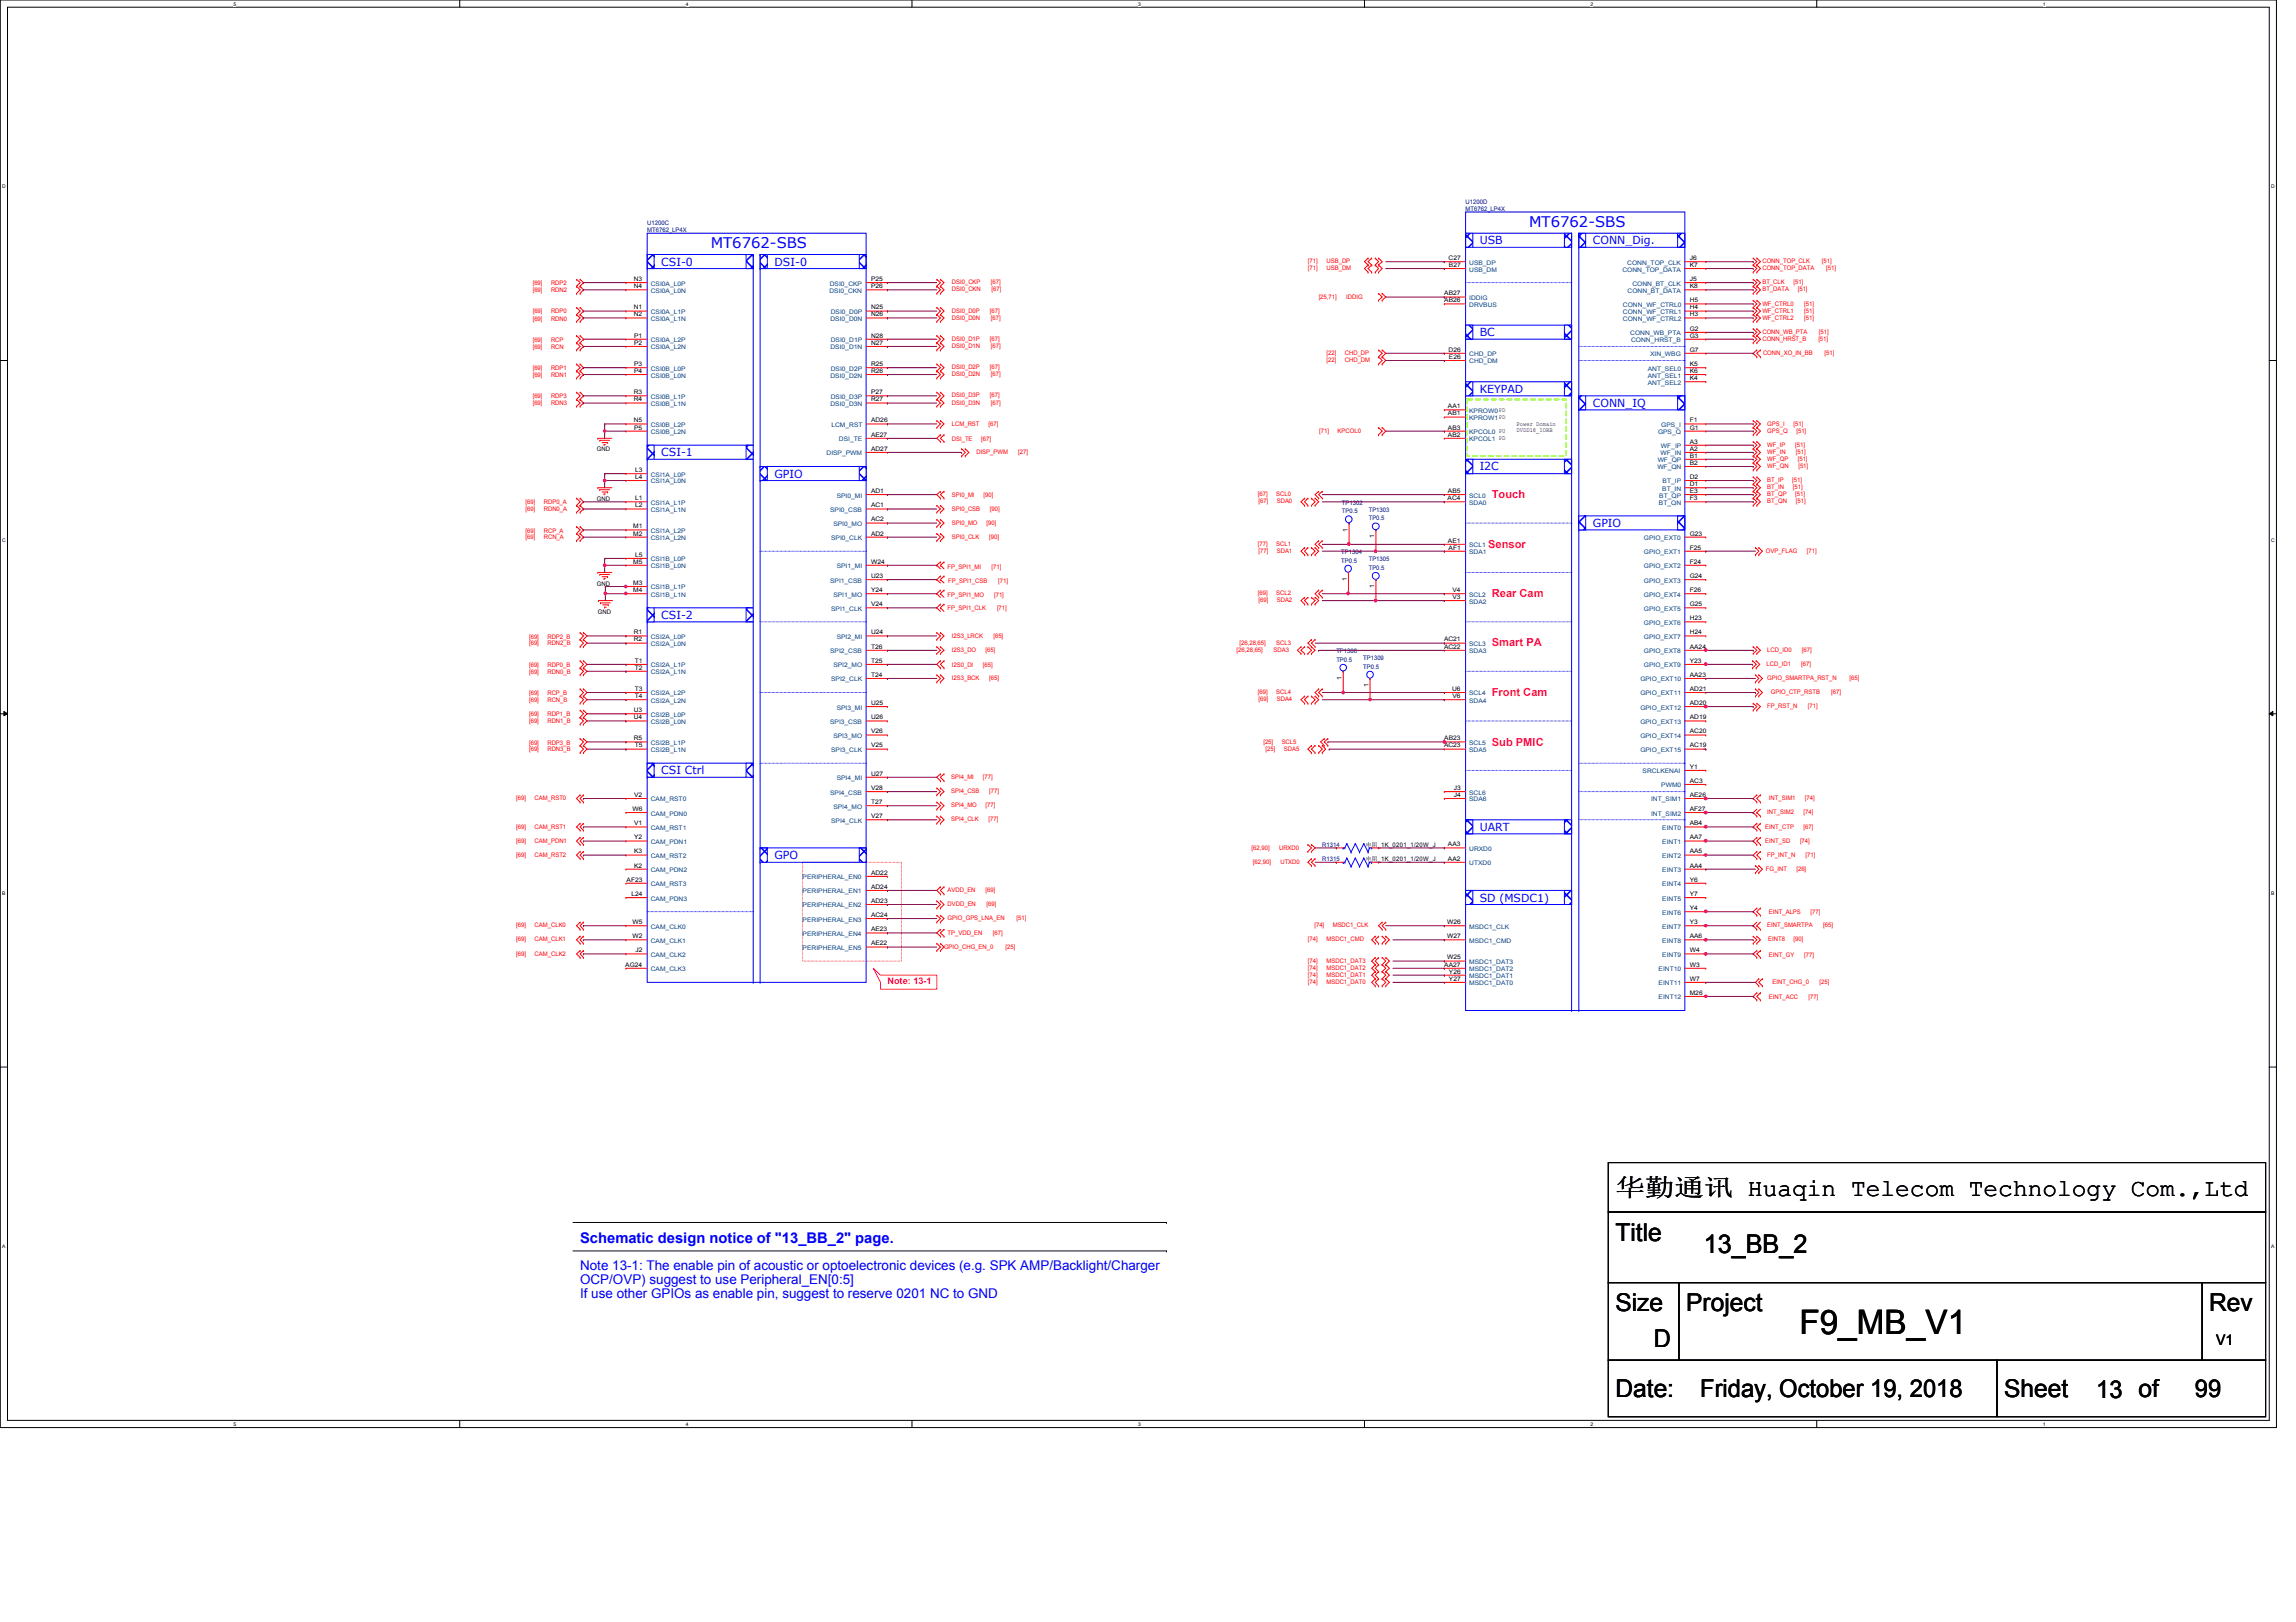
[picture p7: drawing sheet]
<svg xmlns="http://www.w3.org/2000/svg" width="297mm" height="210mm" viewBox="0 0 297 210" stroke-linecap="round" stroke-linejoin="round" font-family="sans-serif">
<defs><g id="words">
<text font-size="4.4" x="232.8" y="172.6">F9_MB_V1</text>
<text font-size="3.3" x="220.4" y="162.1">13_BB_2</text>
<g font-size="3.2">
<text x="209" y="154.8">华华华华 Huaqin Telecom Technology Com.,Ltd</text>
<text x="209" y="160.6">Title</text>
<text x="209" y="169.7">Size</text>
<text x="218.1" y="169.7">Project</text>
<text x="285.8" y="169.7">Rev</text>
<text x="213.9" y="174.3">D</text>
<text x="209" y="180.7">Date:</text>
<text x="220" y="180.7">Friday, October 19, 2018</text>
<text x="259.3" y="180.7">Sheet</text>
<text x="271.2" y="181">13 of</text>
<text x="284" y="180.7">99</text>
</g>
<g font-size="1.9" fill="#00f">
<text x="197.8" y="29.3">MT6762-SBS</text>
<text x="91.9" y="32.1">MT6762-SBS</text>
<text x="75.1" y="160.9">Schematic design notice of &quot;13_BB_2&quot; page.</text>
</g>
<text font-size="1.9" x="286.7" y="174.1">V1</text>
<g font-size="1.7" fill="#00f">
<text x="75.1" y="164.4">Note 13-1: The enable pin of acoustic or optoelectronic devices (e.g. SPK AMP/Backlight/Charger</text>
<text x="75.1" y="166.2">OCP/OVP) suggest to use Peripheral_EN[0:5]</text>
<text x="75.1" y="167.9">If use other GPIOs as enable pin, suggest to reserve 0201 NC to GND</text>
</g>
<g font-size="1.4" fill="#00f">
<text x="85.6" y="34.4">CSI-0</text>
<text x="100.2" y="34.4">DSI-0</text>
<text x="191.4" y="31.6">USB</text>
<text x="206.1" y="31.6">CONN_Dig.</text>
<text x="191.4" y="43.5">BC</text>
<text x="191.4" y="50.8">KEYPAD</text>
<text x="206.1" y="52.7">CONN_IQ</text>
<text x="85.6" y="59.1">CSI-1</text>
<text x="100.2" y="61.8">GPIO</text>
<text x="191.4" y="60.9">I2C</text>
<text x="206.1" y="68.2">GPIO</text>
<text x="85.6" y="80.1">CSI-2</text>
<text x="85.6" y="100.2">CSI Ctrl</text>
<text x="191.4" y="107.5">UART</text>
<text x="100.2" y="111.2">GPO</text>
<text x="191.4" y="116.7">SD (MSDC1)</text>
</g>
<g font-size="1.4" fill="#ff0080">
<text x="193" y="64.5">Touch</text>
<text x="192.5" y="70.9">Sensor</text>
<text x="193" y="77.3">Rear Cam</text>
<text x="193" y="83.7">Smart PA</text>
<text x="193" y="90.1">Front Cam</text>
<text x="193" y="96.5">Sub PMIC</text>
</g>
<text font-size="1.2" fill="#ff0080" x="114.8" y="127.3">Note: 13-1</text>
<g font-size=".8" fill="#000080">
<text x="83.7" y="29.1">U1200C</text>
<text x="189.6" y="26.4">U1200D</text>
<text x="189.6" y="27.3">MT6762_LP4X</text>
<text x="83.7" y="30.1">MT6762_LP4X</text>
<text x="173.6" y="65.3">TP1302</text>
<text x="173.5" y="71.8">TP1304</text>
<text x="173.6" y="66.4">TP0.5</text>
<text x="177.1" y="66.3">TP1303</text>
<text x="177.1" y="67.4">TP0.5</text>
<text x="173.5" y="72.8">TP0.5</text>
<text x="177.1" y="72.6">TP1305</text>
<text x="177.1" y="73.7">TP0.5</text>
<text x="172.9" y="84.5">TP1308</text>
<text x="172.9" y="85.6">TP0.5</text>
<text x="176.4" y="85.5">TP1309</text>
<text x="176.4" y="86.5">TP0.5</text>
<text x="171.1" y="111.4">R1315</text>
<text x="171.1" y="109.6">R1314</text>
</g>
<g font-size=".8" fill="#f00">
<text x="169.2" y="34.1">[71]</text>
<text x="169.2" y="35">[71]</text>
<text x="171.6" y="34.1">USB_DP</text>
<text x="171.6" y="35">USB_DM</text>
<text x="228" y="34.1">CONN_TOP_CLK</text>
<text x="228" y="35">CONN_TOP_DATA</text>
<text x="235.7" y="34.1">[51]</text>
<text x="236.3" y="35">[51]</text>
<text x="68.9" y="37.8">[69]</text>
<text x="68.9" y="41.5">[69]</text>
<text x="68.9" y="36.9">[69]</text>
<text x="68.9" y="40.6">[69]</text>
<text x="71.3" y="36.9">RDP2</text>
<text x="71.3" y="37.8">RDN2</text>
<text x="71.3" y="40.6">RDP0</text>
<text x="71.3" y="41.5">RDN0</text>
<text x="123.1" y="36.8">DSI0_CKP</text>
<text x="123.1" y="37.7">DSI0_CKN</text>
<text x="123.1" y="40.5">DSI0_D0P</text>
<text x="123.1" y="41.4">DSI0_D0N</text>
<text x="128.1" y="40.5">[67]</text>
<text x="128.2" y="41.4">[67]</text>
<text x="128.2" y="36.8">[67]</text>
<text x="128.3" y="37.7">[67]</text>
<text x="170.6" y="38.7">[25,71]</text>
<text x="174.2" y="38.7">IDDIG</text>
<text x="228" y="36.8">BT_CLK</text>
<text x="228" y="37.7">BT_DATA</text>
<text x="228" y="41.4">WF_CTRL2</text>
<text x="228" y="40.5">WF_CTRL1</text>
<text x="228" y="39.5">WF_CTRL0</text>
<text x="232" y="36.8">[51]</text>
<text x="232.6" y="37.7">[51]</text>
<text x="233.4" y="41.4">[51]</text>
<text x="233.4" y="40.5">[51]</text>
<text x="233.4" y="39.5">[51]</text>
<text x="68.9" y="45.1">[69]</text>
<text x="68.9" y="47.9">[69]</text>
<text x="68.9" y="44.2">[69]</text>
<text x="71.3" y="44.2">RCP</text>
<text x="71.3" y="45.1">RCN</text>
<text x="71.3" y="47.9">RDP1</text>
<text x="123.1" y="44.1">DSI0_D1P</text>
<text x="123.1" y="45">DSI0_D1N</text>
<text x="123.1" y="47.8">DSI0_D2P</text>
<text x="128.1" y="44.1">[67]</text>
<text x="128.1" y="47.8">[67]</text>
<text x="128.2" y="45">[67]</text>
<text x="171.6" y="45.9">[22]</text>
<text x="171.6" y="46.9">[22]</text>
<text x="174" y="45.9">CHD_DP</text>
<text x="174" y="46.9">CHD_DM</text>
<text x="228" y="44.1">CONN_HRST_B</text>
<text x="228" y="43.2">CONN_WB_PTA</text>
<text x="228.1" y="45.9">CONN_XO_IN_BB</text>
<text x="235.2" y="44.1">[51]</text>
<text x="235.3" y="43.2">[51]</text>
<text x="236" y="45.9">[51]</text>
<text x="68.9" y="48.8">[69]</text>
<text x="68.9" y="52.5">[69]</text>
<text x="68.9" y="51.5">[69]</text>
<text x="71.3" y="48.8">RDN1</text>
<text x="71.3" y="51.5">RDP3</text>
<text x="71.3" y="52.5">RDN3</text>
<text x="123.1" y="48.7">DSI0_D2N</text>
<text x="123.1" y="51.4">DSI0_D3P</text>
<text x="123.1" y="52.4">DSI0_D3N</text>
<text x="128.1" y="51.4">[67]</text>
<text x="128.2" y="48.7">[67]</text>
<text x="128.2" y="52.4">[67]</text>
<text x="123.1" y="57">DSI_TE</text>
<text x="123.1" y="55.1">LCM_RST</text>
<text x="126.3" y="58.8">DISP_PWM</text>
<text x="127" y="57">[67]</text>
<text x="127.9" y="55.1">[67]</text>
<text x="131.7" y="58.8">[27]</text>
<text x="170.7" y="56">[71]</text>
<text x="173.1" y="56">KPCOL0</text>
<text x="228.6" y="57.8">WF_IP</text>
<text x="228.6" y="58.8">WF_IN</text>
<text x="228.6" y="59.6">WF_QP</text>
<text x="228.6" y="55.1">GPS_I</text>
<text x="228.6" y="56">GPS_Q</text>
<text x="232" y="55.1">[51]</text>
<text x="232.2" y="57.8">[51]</text>
<text x="232.3" y="58.8">[51]</text>
<text x="232.4" y="56">[51]</text>
<text x="232.6" y="59.6">[51]</text>
<text x="68" y="65.2">[69]</text>
<text x="70.4" y="65.2">RDP0_A</text>
<text x="123.1" y="64.3">SPI0_MI</text>
<text x="127.3" y="64.3">[90]</text>
<text x="162.7" y="64.2">[67]</text>
<text x="162.8" y="65.2">[67]</text>
<text x="165.1" y="64.2">SCL0</text>
<text x="165.2" y="65.2">SDA0</text>
<text x="228.6" y="60.6">WF_QN</text>
<text x="228.6" y="62.4">BT_IP</text>
<text x="228.6" y="63.3">BT_IN</text>
<text x="228.6" y="64.2">BT_QP</text>
<text x="228.6" y="65.2">BT_QN</text>
<text x="231.9" y="62.4">[51]</text>
<text x="231.9" y="63.3">[51]</text>
<text x="232.2" y="64.2">[51]</text>
<text x="232.3" y="65.2">[51]</text>
<text x="232.7" y="60.6">[51]</text>
<text x="68" y="66.2">[69]</text>
<text x="68" y="69.8">[69]</text>
<text x="68" y="68.9">[69]</text>
<text x="70.4" y="66.2">RDN0_A</text>
<text x="70.4" y="68.9">RCP_A</text>
<text x="70.4" y="69.8">RCN_A</text>
<text x="123.1" y="66.1">SPI0_CSB</text>
<text x="123.1" y="67.9">SPI0_MO</text>
<text x="123.1" y="69.7">SPI0_CLK</text>
<text x="127.6" y="67.9">[90]</text>
<text x="128" y="69.7">[90]</text>
<text x="128.1" y="66.1">[90]</text>
<text x="162.7" y="70.7">[77]</text>
<text x="162.8" y="71.5">[77]</text>
<text x="165.1" y="70.7">SCL1</text>
<text x="165.2" y="71.5">SDA1</text>
<text x="228.5" y="71.5">OVP_FLAG</text>
<text x="233.8" y="71.5">[71]</text>
<text x="122.6" y="73.6">FP_SPI1_MI</text>
<text x="122.6" y="77.2">FP_SPI1_MO</text>
<text x="122.7" y="75.4">FP_SPI1_CSB</text>
<text x="128.3" y="73.6">[71]</text>
<text x="128.6" y="77.2">[71]</text>
<text x="129.2" y="75.4">[71]</text>
<text x="162.7" y="77">[69]</text>
<text x="162.8" y="77.9">[69]</text>
<text x="165.1" y="77">SCL2</text>
<text x="165.2" y="77.9">SDA2</text>
<text x="68.4" y="83.5">[69]</text>
<text x="68.4" y="82.6">[69]</text>
<text x="70.8" y="82.6">RDP2_B</text>
<text x="70.8" y="83.5">RDN2_B</text>
<text x="122.6" y="79">FP_SPI1_CLK</text>
<text x="123.1" y="82.5">I2S3_LRCK</text>
<text x="128.5" y="82.5">[65]</text>
<text x="129" y="79">[71]</text>
<text x="160.4" y="83.4">[26,28,65]</text>
<text x="165.1" y="83.4">SCL3</text>
<text x="68.4" y="87.2">[69]</text>
<text x="68.4" y="86.3">[69]</text>
<text x="68.4" y="89.9">[69]</text>
<text x="70.8" y="86.3">RDP0_B</text>
<text x="70.8" y="87.2">RDN0_B</text>
<text x="70.8" y="89.9">RCP_B</text>
<text x="123.1" y="86.3">I2S0_DI</text>
<text x="123.1" y="84.4">I2S3_DO</text>
<text x="123.1" y="88">I2S3_BCK</text>
<text x="127.2" y="86.3">[65]</text>
<text x="127.5" y="84.4">[65]</text>
<text x="128" y="88">[65]</text>
<text x="160" y="84.4">[26,28,65]</text>
<text x="162.7" y="89.8">[69]</text>
<text x="164.8" y="84.4">SDA3</text>
<text x="165.1" y="89.8">SCL4</text>
<text x="228.6" y="86.2">LCD_ID1</text>
<text x="228.6" y="84.4">LCD_ID0</text>
<text x="228.6" y="88">GPIO_SMARTPA_RST_N</text>
<text x="229.1" y="89.8">GPIO_CTP_RSTB</text>
<text x="233" y="86.2">[67]</text>
<text x="233.1" y="84.4">[67]</text>
<text x="236.9" y="89.8">[67]</text>
<text x="239.3" y="88">[65]</text>
<text x="68.4" y="93.6">[69]</text>
<text x="68.4" y="90.8">[69]</text>
<text x="68.4" y="92.7">[69]</text>
<text x="70.8" y="90.8">RCN_B</text>
<text x="70.8" y="92.7">RDP1_B</text>
<text x="70.8" y="93.6">RDN1_B</text>
<text x="162.8" y="90.8">[69]</text>
<text x="165.2" y="90.8">SDA4</text>
<text x="228.6" y="91.7">FP_RST_N</text>
<text x="233.9" y="91.7">[71]</text>
<text x="68.4" y="97.2">[69]</text>
<text x="68.4" y="96.4">[69]</text>
<text x="70.8" y="96.4">RDP3_B</text>
<text x="70.8" y="97.2">RDN3_B</text>
<text x="123.1" y="100.8">SPI4_MI</text>
<text x="127.2" y="100.8">[77]</text>
<text x="163.4" y="96.2">[25]</text>
<text x="163.7" y="97.2">[25]</text>
<text x="165.8" y="96.2">SCL5</text>
<text x="166.1" y="97.2">SDA5</text>
<text x="66.8" y="103.5">[69]</text>
<text x="66.8" y="107.2">[69]</text>
<text x="69.2" y="103.5">CAM_RST0</text>
<text x="69.2" y="107.2">CAM_RST1</text>
<text x="123.1" y="104.5">SPI4_MO</text>
<text x="123.1" y="102.7">SPI4_CSB</text>
<text x="123.1" y="106.3">SPI4_CLK</text>
<text x="127.5" y="104.5">[77]</text>
<text x="127.9" y="106.3">[77]</text>
<text x="128" y="102.7">[77]</text>
<text x="228.4" y="107.3">EINT_CTP</text>
<text x="228.6" y="105.4">INT_SIM2</text>
<text x="228.9" y="103.5">INT_SIM1</text>
<text x="233.3" y="107.3">[67]</text>
<text x="233.3" y="105.4">[74]</text>
<text x="233.5" y="103.5">[74]</text>
<text x="66.8" y="109.1">[69]</text>
<text x="66.8" y="110.9">[69]</text>
<text x="69.2" y="109.1">CAM_PDN1</text>
<text x="69.2" y="110.9">CAM_RST2</text>
<text x="161.9" y="109.9">[62,90]</text>
<text x="162.1" y="111.8">[62,90]</text>
<text x="165.5" y="109.9">URXD0</text>
<text x="165.6" y="111.8">UTXD0</text>
<text x="228.4" y="109.1">EINT_SD</text>
<text x="228.5" y="112.7">FG_INT</text>
<text x="228.6" y="110.9">FP_INT_N</text>
<text x="232.4" y="112.7">[26]</text>
<text x="232.9" y="109.1">[74]</text>
<text x="233.6" y="110.9">[71]</text>
<text x="122.6" y="115.4">AVDD_EN</text>
<text x="122.6" y="119.1">GPIO_GPS_LNA_EN</text>
<text x="122.6" y="117.3">DVDD_EN</text>
<text x="127.5" y="115.4">[69]</text>
<text x="127.6" y="117.3">[69]</text>
<text x="131.5" y="119.1">[51]</text>
<text x="228.9" y="118.3">EINT_ALPS</text>
<text x="234.2" y="118.3">[77]</text>
<text x="66.8" y="120">[69]</text>
<text x="66.8" y="121.8">[69]</text>
<text x="66.8" y="123.7">[69]</text>
<text x="69.2" y="120">CAM_CLK0</text>
<text x="69.2" y="121.8">CAM_CLK1</text>
<text x="69.2" y="123.7">CAM_CLK2</text>
<text x="122.1" y="122.8">GPIO_CHG_EN_0</text>
<text x="122.6" y="120.9">TP_VDD_EN</text>
<text x="128.4" y="120.9">[67]</text>
<text x="130.1" y="122.8">[25]</text>
<text x="169.2" y="124.6">[74]</text>
<text x="169.2" y="125.5">[74]</text>
<text x="169.2" y="121.8">[74]</text>
<text x="170" y="120">[74]</text>
<text x="171.6" y="124.6">MSDC1_DAT3</text>
<text x="171.6" y="125.5">MSDC1_DAT2</text>
<text x="171.6" y="121.8">MSDC1_CMD</text>
<text x="172.4" y="120">MSDC1_CLK</text>
<text x="228.6" y="120">EINT_SMARTPA</text>
<text x="228.8" y="121.8">EINT8</text>
<text x="228.9" y="123.8">EINT_GY</text>
<text x="232" y="121.8">[90]</text>
<text x="233.4" y="123.8">[77]</text>
<text x="235.9" y="120">[65]</text>
<text x="169.2" y="126.4">[74]</text>
<text x="169.2" y="127.3">[74]</text>
<text x="171.6" y="126.4">MSDC1_DAT1</text>
<text x="171.6" y="127.3">MSDC1_DAT0</text>
<text x="228.9" y="129.2">EINT_ACC</text>
<text x="229.3" y="127.3">EINT_CHG_0</text>
<text x="234" y="129.2">[77]</text>
<text x="235.4" y="127.3">[25]</text>
</g>
<g font-size=".8">
<text x="187.4" y="33.7">C27</text>
<text x="187.4" y="34.5">B27</text>
<text x="218.6" y="33.7">J6</text>
<text x="218.6" y="34.5">K7</text>
<text x="82" y="37.3">N4</text>
<text x="82" y="36.4">N3</text>
<text x="82" y="40.9">N2</text>
<text x="82" y="40">N1</text>
<text x="112.7" y="36.4">P25</text>
<text x="112.7" y="37.3">P26</text>
<text x="112.7" y="40">N25</text>
<text x="112.7" y="40.9">N26</text>
<text x="186.9" y="38.2">AB27</text>
<text x="186.9" y="39.1">AB26</text>
<text x="218.6" y="40">H4</text>
<text x="218.6" y="40.9">H3</text>
<text x="218.6" y="36.4">J5</text>
<text x="218.6" y="39.1">H5</text>
<text x="218.6" y="37.3">K8</text>
<text x="82" y="43.7">P1</text>
<text x="82" y="44.6">P2</text>
<text x="82" y="47.4">P3</text>
<text x="112.7" y="43.7">N28</text>
<text x="112.7" y="44.6">N27</text>
<text x="112.7" y="47.4">R25</text>
<text x="187.4" y="45.5">D26</text>
<text x="187.4" y="46.4">E26</text>
<text x="218.6" y="43.7">G3</text>
<text x="218.6" y="42.8">G2</text>
<text x="218.6" y="45.5">G7</text>
<text x="218.6" y="47.4">K5</text>
<text x="82" y="51">R3</text>
<text x="82" y="51.9">R4</text>
<text x="82" y="48.3">P4</text>
<text x="112.7" y="48.3">R26</text>
<text x="112.7" y="51">P27</text>
<text x="112.7" y="51.9">R27</text>
<text x="187.3" y="53.8">AB1</text>
<text x="187.3" y="52.8">AA1</text>
<text x="218.6" y="48.3">K6</text>
<text x="218.6" y="49.2">K4</text>
<text x="77.2" y="58.4">GND</text>
<text x="82" y="54.7">N5</text>
<text x="82" y="55.6">P5</text>
<text x="112.7" y="54.7">AD26</text>
<text x="112.7" y="56.5">AE27</text>
<text x="112.7" y="58.3">AD27</text>
<text x="187.3" y="55.6">AB3</text>
<text x="187.3" y="56.5">AB2</text>
<text x="196.2" y="55.1">Power Domain</text>
<text x="196.2" y="55.9">DVDD18_IORB</text>
<text x="218.6" y="54.7">F1</text>
<text x="218.6" y="55.6">G1</text>
<text x="218.6" y="57.4">A3</text>
<text x="218.6" y="58.3">A2</text>
<text x="218.6" y="59.2">B1</text>
<text x="77.2" y="64.8">GND</text>
<text x="82.2" y="61.1">L3</text>
<text x="82.2" y="62">L4</text>
<text x="82.2" y="64.7">L1</text>
<text x="82.2" y="65.7">L2</text>
<text x="112.7" y="63.8">AD1</text>
<text x="112.7" y="65.7">AC1</text>
<text x="187.3" y="64.7">AC4</text>
<text x="187.3" y="63.8">AB5</text>
<text x="218.6" y="62">D2</text>
<text x="218.6" y="62.9">D1</text>
<text x="218.6" y="63.8">E3</text>
<text x="218.6" y="64.7">F3</text>
<text x="218.6" y="60.2">B2</text>
<text x="81.9" y="68.4">M1</text>
<text x="81.9" y="69.3">M2</text>
<text x="112.7" y="67.5">AC2</text>
<text x="112.7" y="69.3">AD2</text>
<text x="174.3" y="68.8" transform="rotate(-90 174.3 68.8)">1</text>
<text x="177.8" y="69.7" transform="rotate(-90 177.8 69.7)">1</text>
<text x="187.3" y="70.2">AE1</text>
<text x="187.4" y="71.1">AF1</text>
<text x="218.6" y="69.3">G23</text>
<text x="218.6" y="71.1">F25</text>
<text x="77.2" y="75.8">GND</text>
<text x="81.9" y="72.9">M5</text>
<text x="81.9" y="75.7">M3</text>
<text x="81.9" y="76.6">M4</text>
<text x="82.2" y="72.1">L5</text>
<text x="112.7" y="76.6">Y24</text>
<text x="112.7" y="74.8">U23</text>
<text x="112.7" y="72.9">W24</text>
<text x="174.2" y="75.2" transform="rotate(-90 174.2 75.2)">1</text>
<text x="177.8" y="76.1" transform="rotate(-90 177.8 76.1)">1</text>
<text x="187.9" y="76.6">V4</text>
<text x="187.9" y="77.5">V3</text>
<text x="218.6" y="72.9">F24</text>
<text x="218.6" y="74.8">G24</text>
<text x="218.6" y="76.6">F26</text>
<text x="77.3" y="79.4">GND</text>
<text x="82" y="82.1">R1</text>
<text x="82" y="83">R2</text>
<text x="112.7" y="83.9">T26</text>
<text x="112.7" y="78.4">V24</text>
<text x="112.7" y="82.1">U24</text>
<text x="186.8" y="83">AC21</text>
<text x="186.8" y="83.9">AC22</text>
<text x="218.6" y="78.4">G25</text>
<text x="218.6" y="80.3">H23</text>
<text x="218.6" y="82.1">H24</text>
<text x="218.6" y="83.9">AA24</text>
<text x="82.1" y="85.8">T1</text>
<text x="82.1" y="86.7">T2</text>
<text x="82.1" y="89.4">T3</text>
<text x="112.7" y="85.8">T25</text>
<text x="112.7" y="87.6">T24</text>
<text x="173.6" y="88" transform="rotate(-90 173.6 88)">1</text>
<text x="177" y="88.9" transform="rotate(-90 177 88.9)">1</text>
<text x="187.9" y="89.4">U6</text>
<text x="218.6" y="85.8">Y23</text>
<text x="218.6" y="87.6">AA23</text>
<text x="218.6" y="89.4">AD21</text>
<text x="82" y="92.2">U3</text>
<text x="82" y="93.1">U4</text>
<text x="82" y="95.8">R5</text>
<text x="82.1" y="90.3">T4</text>
<text x="112.7" y="93.1">U26</text>
<text x="112.7" y="94.9">V26</text>
<text x="112.7" y="91.2">U25</text>
<text x="186.9" y="95.8">AB23</text>
<text x="187.9" y="90.3">V6</text>
<text x="218.6" y="91.2">AD20</text>
<text x="218.6" y="93.1">AD19</text>
<text x="218.6" y="94.9">AC20</text>
<text x="82.1" y="96.7">T5</text>
<text x="112.7" y="100.4">U27</text>
<text x="112.7" y="96.7">V25</text>
<text x="186.8" y="96.7">AC23</text>
<text x="218.6" y="99.5">Y1</text>
<text x="218.6" y="101.3">AC3</text>
<text x="218.6" y="96.7">AC19</text>
<text x="81.8" y="104.9">W6</text>
<text x="82" y="103.1">V2</text>
<text x="82" y="106.8">V1</text>
<text x="112.7" y="105.9">V27</text>
<text x="112.7" y="104.1">T27</text>
<text x="112.7" y="102.2">V28</text>
<text x="188.1" y="102.2">J3</text>
<text x="188.1" y="103.1">J4</text>
<text x="218.6" y="103.1">AE26</text>
<text x="218.6" y="104.9">AF27</text>
<text x="218.6" y="106.8">AB4</text>
<text x="82" y="108.6">Y2</text>
<text x="82" y="110.4">K3</text>
<text x="82" y="112.3">K2</text>
<text x="112.7" y="113.2">AD22</text>
<text x="176.7" y="111.4">电电_1K_0201_1/20W_J</text>
<text x="176.7" y="109.6">电电_1K_0201_1/20W_J</text>
<text x="187.3" y="109.5">AA3</text>
<text x="187.3" y="111.4">AA2</text>
<text x="218.6" y="108.6">AA7</text>
<text x="218.6" y="110.4">AA5</text>
<text x="218.6" y="112.3">AA4</text>
<text x="81.1" y="114.1">AF23</text>
<text x="81.7" y="116">L24</text>
<text x="81.8" y="119.6">W5</text>
<text x="112.7" y="115">AD24</text>
<text x="112.7" y="116.8">AD23</text>
<text x="112.7" y="118.7">AC24</text>
<text x="187.2" y="119.6">W26</text>
<text x="218.6" y="114.1">Y6</text>
<text x="218.6" y="116">Y7</text>
<text x="218.6" y="117.8">Y4</text>
<text x="218.6" y="119.6">Y3</text>
<text x="80.9" y="125.1">AG24</text>
<text x="81.8" y="121.4">W2</text>
<text x="82.2" y="123.2">J2</text>
<text x="112.7" y="120.5">AE23</text>
<text x="112.7" y="122.3">AE22</text>
<text x="186.9" y="125.1">AA27</text>
<text x="187.2" y="121.4">W27</text>
<text x="187.2" y="124.2">W25</text>
<text x="187.4" y="126">Y26</text>
<text x="218.6" y="121.4">AA6</text>
<text x="218.6" y="123.2">W4</text>
<text x="218.6" y="125.1">W3</text>
<text x="187.4" y="126.9">Y27</text>
<text x="218.6" y="128.7">M26</text>
<text x="218.6" y="126.9">W7</text>
</g>
<g font-size=".8" fill="#004080">
<text x="190.1" y="35.1">USB_DM</text>
<text x="190.1" y="34.2">USB_DP</text>
<text x="209.9" y="35.1">CONN_TOP_DATA</text>
<text x="210.5" y="34.2">CONN_TOP_CLK</text>
<text x="84.2" y="37.9">CSI0A_L0N</text>
<text x="84.2" y="37">CSI0A_L0P</text>
<text x="84.2" y="41.5">CSI0A_L1N</text>
<text x="84.2" y="40.6">CSI0A_L1P</text>
<text x="107.3" y="37.9">DSI0_CKN</text>
<text x="107.4" y="37">DSI0_CKP</text>
<text x="107.4" y="41.5">DSI0_D0N</text>
<text x="107.5" y="40.6">DSI0_D0P</text>
<text x="190.1" y="38.8">IDDIG</text>
<text x="190.1" y="39.7">DRVBUS</text>
<text x="210" y="40.6">CONN_WF_CTRL1</text>
<text x="210" y="41.5">CONN_WF_CTRL2</text>
<text x="210" y="39.7">CONN_WF_CTRL0</text>
<text x="210.6" y="37.9">CONN_BT_DATA</text>
<text x="211.2" y="37">CONN_BT_CLK</text>
<text x="84.2" y="44.3">CSI0A_L2P</text>
<text x="84.2" y="45.2">CSI0A_L2N</text>
<text x="84.2" y="48">CSI0B_L0P</text>
<text x="107.4" y="45.2">DSI0_D1N</text>
<text x="107.5" y="44.3">DSI0_D1P</text>
<text x="107.5" y="48">DSI0_D2P</text>
<text x="190.1" y="46.1">CHD_DP</text>
<text x="190.1" y="47">CHD_DM</text>
<text x="210.9" y="43.4">CONN_WB_PTA</text>
<text x="211" y="44.3">CONN_HRST_B</text>
<text x="213.2" y="48">ANT_SEL0</text>
<text x="213.5" y="46.1">XIN_WBG</text>
<text x="84.2" y="48.9">CSI0B_L0N</text>
<text x="84.2" y="51.6">CSI0B_L1P</text>
<text x="84.2" y="52.5">CSI0B_L1N</text>
<text x="107.4" y="48.9">DSI0_D2N</text>
<text x="107.4" y="52.5">DSI0_D3N</text>
<text x="107.5" y="51.6">DSI0_D3P</text>
<text x="190.1" y="53.4">KPROW0PD</text>
<text x="213.2" y="48.9">ANT_SEL1</text>
<text x="213.2" y="49.8">ANT_SEL2</text>
<text x="84.2" y="55.2">CSI0B_L2P</text>
<text x="84.2" y="56.2">CSI0B_L2N</text>
<text x="106.9" y="58.9">DISP_PWM</text>
<text x="107.6" y="55.2">LCM_RST</text>
<text x="108.5" y="57.1">DSI_TE</text>
<text x="190.1" y="54.4">KPROW1PD</text>
<text x="190.1" y="56.2">KPCOL0 PU</text>
<text x="190.1" y="57.1">KPCOL1 PD</text>
<text x="214.5" y="59.8">WF_QP</text>
<text x="214.5" y="56.2">GPS_Q</text>
<text x="214.8" y="58.9">WF_IN</text>
<text x="214.9" y="58">WF_IP</text>
<text x="214.9" y="55.2">GPS_I</text>
<text x="84.2" y="61.7">CSI1A_L0P</text>
<text x="84.2" y="62.6">CSI1A_L0N</text>
<text x="84.2" y="65.3">CSI1A_L1P</text>
<text x="108.2" y="64.4">SPI0_MI</text>
<text x="190.1" y="64.4">SCL0</text>
<text x="190.1" y="65.3">SDA0</text>
<text x="214.4" y="60.7">WF_QN</text>
<text x="214.6" y="65.3">BT_QN</text>
<text x="214.7" y="64.4">BT_QP</text>
<text x="215.1" y="63.5">BT_IN</text>
<text x="215.1" y="62.6">BT_IP</text>
<text x="84.2" y="66.3">CSI1A_L1N</text>
<text x="84.2" y="69">CSI1A_L2P</text>
<text x="84.2" y="69.9">CSI1A_L2N</text>
<text x="107.4" y="66.3">SPI0_CSB</text>
<text x="107.5" y="69.9">SPI0_CLK</text>
<text x="107.8" y="68.1">SPI0_MO</text>
<text x="190.1" y="70.8">SCL1</text>
<text x="190.1" y="71.7">SDA1</text>
<text x="212.7" y="69.9">GPIO_EXT0</text>
<text x="212.7" y="71.7">GPIO_EXT1</text>
<text x="84.2" y="72.6">CSI1B_L0P</text>
<text x="84.2" y="73.5">CSI1B_L0N</text>
<text x="84.2" y="76.3">CSI1B_L1P</text>
<text x="84.2" y="77.2">CSI1B_L1N</text>
<text x="107.4" y="75.4">SPI1_CSB</text>
<text x="107.8" y="77.2">SPI1_MO</text>
<text x="108.2" y="73.5">SPI1_MI</text>
<text x="190.1" y="77.2">SCL2</text>
<text x="212.7" y="73.5">GPIO_EXT2</text>
<text x="212.7" y="75.4">GPIO_EXT3</text>
<text x="212.7" y="77.2">GPIO_EXT4</text>
<text x="84.2" y="82.7">CSI2A_L0P</text>
<text x="84.2" y="83.6">CSI2A_L0N</text>
<text x="107.5" y="79">SPI1_CLK</text>
<text x="108.2" y="82.7">SPI2_MI</text>
<text x="190.1" y="78.1">SDA2</text>
<text x="190.1" y="83.6">SCL3</text>
<text x="212.7" y="79">GPIO_EXT5</text>
<text x="212.7" y="80.9">GPIO_EXT6</text>
<text x="212.7" y="82.7">GPIO_EXT7</text>
<text x="84.2" y="86.4">CSI2A_L1P</text>
<text x="84.2" y="87.2">CSI2A_L1N</text>
<text x="107.4" y="84.5">SPI2_CSB</text>
<text x="107.5" y="88.2">SPI2_CLK</text>
<text x="107.8" y="86.4">SPI2_MO</text>
<text x="190.1" y="84.5">SDA3</text>
<text x="212.2" y="88.2">GPIO_EXT10</text>
<text x="212.7" y="84.5">GPIO_EXT8</text>
<text x="212.7" y="86.4">GPIO_EXT9</text>
<text x="84.2" y="90">CSI2A_L2P</text>
<text x="84.2" y="90.9">CSI2A_L2N</text>
<text x="84.2" y="92.8">CSI2B_L0P</text>
<text x="84.2" y="93.7">CSI2B_L0N</text>
<text x="107.4" y="93.7">SPI3_CSB</text>
<text x="107.8" y="95.5">SPI3_MO</text>
<text x="108.2" y="91.8">SPI3_MI</text>
<text x="190.1" y="90">SCL4</text>
<text x="190.1" y="90.9">SDA4</text>
<text x="212.2" y="90">GPIO_EXT11</text>
<text x="212.2" y="91.8">GPIO_EXT12</text>
<text x="212.2" y="93.7">GPIO_EXT13</text>
<text x="212.2" y="95.5">GPIO_EXT14</text>
<text x="84.2" y="96.4">CSI2B_L1P</text>
<text x="84.2" y="97.3">CSI2B_L1N</text>
<text x="107.5" y="97.3">SPI3_CLK</text>
<text x="108.2" y="101">SPI4_MI</text>
<text x="190.1" y="96.4">SCL5</text>
<text x="190.1" y="97.3">SDA5</text>
<text x="212.2" y="97.3">GPIO_EXT15</text>
<text x="212.5" y="100.1">SRCLKENAI</text>
<text x="214.9" y="101.9">PWM0</text>
<text x="84.2" y="103.7">CAM_RST0</text>
<text x="84.2" y="105.5">CAM_PDN0</text>
<text x="84.2" y="107.4">CAM_RST1</text>
<text x="107.4" y="102.8">SPI4_CSB</text>
<text x="107.5" y="106.5">SPI4_CLK</text>
<text x="107.8" y="104.6">SPI4_MO</text>
<text x="190.1" y="102.8">SCL6</text>
<text x="190.1" y="103.7">SDA6</text>
<text x="213.6" y="103.7">INT_SIM1</text>
<text x="213.6" y="105.5">INT_SIM2</text>
<text x="215.1" y="107.4">EINT0</text>
<text x="84.2" y="109.2">CAM_PDN1</text>
<text x="84.2" y="111">CAM_RST2</text>
<text x="84.2" y="112.9">CAM_PDN2</text>
<text x="103.8" y="113.8">PERIPHERAL_EN0</text>
<text x="190.1" y="110.1">URXD0</text>
<text x="190.1" y="112">UTXD0</text>
<text x="215.1" y="109.2">EINT1</text>
<text x="215.1" y="111">EINT2</text>
<text x="215.1" y="112.9">EINT3</text>
<text x="84.2" y="114.7">CAM_RST3</text>
<text x="84.2" y="116.5">CAM_PDN3</text>
<text x="103.8" y="115.6">PERIPHERAL_EN1</text>
<text x="103.8" y="117.4">PERIPHERAL_EN2</text>
<text x="103.8" y="119.3">PERIPHERAL_EN3</text>
<text x="215.1" y="114.7">EINT4</text>
<text x="215.1" y="116.5">EINT5</text>
<text x="215.1" y="118.4">EINT6</text>
<text x="84.2" y="120.2">CAM_CLK0</text>
<text x="84.2" y="122">CAM_CLK1</text>
<text x="84.2" y="123.8">CAM_CLK2</text>
<text x="84.2" y="125.7">CAM_CLK3</text>
<text x="103.8" y="121.1">PERIPHERAL_EN4</text>
<text x="103.8" y="122.9">PERIPHERAL_EN5</text>
<text x="190.1" y="120.2">MSDC1_CLK</text>
<text x="190.1" y="122">MSDC1_CMD</text>
<text x="190.1" y="124.8">MSDC1_DAT3</text>
<text x="190.1" y="125.7">MSDC1_DAT2</text>
<text x="214.6" y="125.7">EINT10</text>
<text x="215.1" y="120.2">EINT7</text>
<text x="215.1" y="122">EINT8</text>
<text x="215.1" y="123.8">EINT9</text>
<text x="190.1" y="126.6">MSDC1_DAT1</text>
<text x="190.1" y="127.5">MSDC1_DAT0</text>
<text x="214.6" y="129.3">EINT12</text>
<text x="214.6" y="127.5">EINT11</text>
</g>
<g font-size=".6">
<text x="30.2" y=".7">5</text>
<text x="88.7" y=".7">4</text>
<text x="147.2" y=".7">3</text>
<text x="205.8" y=".7">2</text>
<text x="264.3" y=".7">1</text>
<text x=".3" y="24.4">D</text>
<text x="293.8" y="24.4">D</text>
<text x=".3" y="70.1">C</text>
<text x="293.8" y="70.1">C</text>
<text x=".3" y="115.8">B</text>
<text x="293.8" y="115.8">B</text>
<text x=".3" y="161.5">A</text>
<text x="293.8" y="161.5">A</text>
<text x="30.2" y="184.5">5</text>
<text x="88.7" y="184.5">4</text>
<text x="147.2" y="184.5">3</text>
<text x="205.8" y="184.5">2</text>
<text x="264.3" y="184.5">1</text>
</g>
</g></defs>
<path d="M0 0h294.5v184.7h-294.5zM1 .9h292.6v182.9h-292.6z" fill="none" stroke="#000" stroke-width=".13"/>
<g fill="#fff">
<path d="M30.2 .1h.4v.7h-.4z"/>
<path d="M30.2 183.9h.4v.8h-.4z"/>
</g>
<path d="M59.5 0v.9M59.5 183.8v.9" fill="none" stroke="#000" stroke-width=".13"/>
<g fill="#fff">
<path d="M88.7 .1h.4v.7h-.4z"/>
<path d="M88.7 183.9h.4v.8h-.4z"/>
</g>
<path d="M118 0v.9M118 183.8v.9" fill="none" stroke="#000" stroke-width=".13"/>
<g fill="#fff">
<path d="M147.2 .1h.4v.7h-.4z"/>
<path d="M147.2 183.9h.4v.8h-.4z"/>
</g>
<path d="M176.5 0v.9M176.5 183.8v.9" fill="none" stroke="#000" stroke-width=".13"/>
<g fill="#fff">
<path d="M205.8 .1h.3v.7h-.3z"/>
<path d="M205.8 183.9h.3v.8h-.3z"/>
</g>
<path d="M235 0v.9M235 183.8v.9" fill="none" stroke="#000" stroke-width=".13"/>
<g fill="#fff">
<path d="M264.3 .1h.3v.7h-.3z"/>
<path d="M264.3 183.9h.3v.8h-.3z"/>
<path d="M.3 23.8h.5v.7h-.5z"/>
<path d="M293.8 23.8h.5v.7h-.5z"/>
<path d="M.3 69.5h.5v.7h-.5z"/>
<path d="M293.8 69.5h.5v.7h-.5z"/>
</g>
<path d="M0 46.7h1M293.6 46.7h.9" fill="none" stroke="#000" stroke-width=".13"/>
<g fill="#fff">
<path d="M.3 115.2h.4v.8h-.4z"/>
<path d="M293.8 115.2h.5v.8h-.5z"/>
</g>
<path d="M0 92.4h1M.5 92.1l.5 .3-.5 .2zM293.6 92.4l.4-.3v.5zM293.6 92.4h.9" fill="none" stroke="#000" stroke-width=".13"/>
<path d="M.5 92.1l.5 .3-.5 .2zM293.6 92.4l.4-.3v.5z" fill="#000"/>
<g fill="#fff">
<path d="M.3 161h.4v.7h-.4z"/>
<path d="M293.8 161h.4v.7h-.4z"/>
</g>
<g fill="none" stroke="#000" stroke-width=".13">
<path d="M0 138.1h1M293.6 138.1h.9M74.1 158.2h76.8M150.9 158.2h.1M208.1 156.8h85v9.2h-85zM208.1 150.5h85v6.3h-85zM74.1 161.9h76.8M150.9 161.9h.1M208.1 166h9.1v10h-9.1zM208.1 176h50.3v7.3h-50.3zM217.2 166h67.7v10h-67.7zM258.4 176h34.7v7.3h-34.7z"/>
<path d="M284.9 166h8.2v10h-8.2z"/>
</g>
<path d="M103.8 111.6h12.8v12.8h-12.8zM113 125.3l.9 .9h7.3v1.8h-7.3v-.9z" fill="none" stroke="#ff0080" stroke-width=".13"/>
<path d="M189.8 51.7h12.8v7.3h-12.8z" fill="none" stroke="#80ff00" stroke-width=".25" stroke-dasharray=".5 .5"/>
<g fill="none" stroke="#f00" stroke-width=".13">
<path d="M74.6 37h.1M74.6 36.2h.1M74.6 38h.1M74.6 39.8h.1M74.6 36.2l.5 .4-.5 .4M74.6 37l.5 .5-.5 .5M74.6 39.8l.5 .5-.5 .4M75.1 36.2h.1M75.1 37h.1M75.1 38h.1M75.1 39.8h.1M75.1 36.2l.4 .4-.4 .4"/>
<path d="M75.1 37l.4 .5-.4 .5M75.1 39.8l.4 .5-.4 .4M121.2 36.2h.1M121.2 37h.1M121.2 38h.1M121.2 39.8h.1M121.2 36.2l.5 .4-.5 .4M121.2 37l.5 .5-.5 .5M121.2 39.8l.5 .5-.5 .4M121.7 36.2h.1M121.7 37h.1M121.7 38h.1"/>
<path d="M121.7 39.8h.1M121.7 36.2l.4 .4-.4 .4M121.7 37l.4 .5-.4 .5M121.7 39.8l.4 .5-.4 .4M177 34.3h.1M177 33.4h.1M177 35.2h.1M177 33.4l-.5 .5 .5 .4M177 34.3l-.5 .5 .5 .4M177.5 33.4h.1M177.5 34.3h.1M177.5 35.2h.1"/>
<path d="M177.5 33.4l-.5 .5 .5 .4M177.5 34.3l-.5 .5 .5 .4M177.9 33.4h.1M177.9 34.3h.1M177.9 35.2h.1M177.9 33.4l.4 .5-.4 .4M177.9 34.3l.4 .5-.4 .4M178.3 33.4h.1M178.3 34.3h.1M178.3 35.2h.1M178.3 38.9h.1M178.3 38h.1"/>
<path d="M178.3 33.4l.5 .5-.5 .4M178.3 34.3l.5 .5-.5 .4M178.3 38l.5 .4-.5 .5M178.8 38h.1M178.8 38.9h.1M178.8 38l.5 .4-.5 .5M226.8 36.2h.1M226.8 37h.1M226.8 38h.1M226.8 33.4h.1M226.8 34.3h.1M226.8 35.2h.1"/>
<path d="M226.8 39.8h.1M226.8 38.9h.1M226.8 36.2l.5 .4-.5 .4M226.8 37l.5 .5-.5 .5M226.8 33.4l.5 .5-.5 .4M226.8 34.3l.5 .5-.5 .4M226.8 39.8l.5 .5-.5 .4M226.8 38.9l.5 .4-.5 .5M227.3 36.2h.1M227.3 37h.1M227.3 38h.1M227.3 33.4h.1"/>
<path d="M227.3 34.3h.1M227.3 35.2h.1M227.3 39.8h.1M227.3 38.9h.1M227.3 36.2l.4 .4-.4 .4M227.3 37l.4 .5-.4 .5M227.3 33.4l.4 .5-.4 .4M227.3 34.3l.4 .5-.4 .4M227.3 39.8l.4 .5-.4 .4M227.3 38.9l.4 .4-.4 .5M74.6 40.7h.1M74.6 41.6h.1"/>
<path d="M74.6 44.4h.1M74.6 43.4h.1M74.6 45.3h.1M74.6 48h.1M74.6 47.1h.1M74.6 48.9h.1M74.6 51.7h.1M74.6 50.8h.1M74.6 52.6h.1M74.6 40.7l.5 .4-.5 .5M74.6 43.4l.5 .5-.5 .5M74.6 44.4l.5 .4-.5 .5"/>
<path d="M74.6 47.1l.5 .5-.5 .4M74.6 48l.5 .5-.5 .4M74.6 50.8l.5 .4-.5 .5M74.6 51.7l.5 .5-.5 .4M75.1 40.7h.1M75.1 41.6h.1M75.1 43.4h.1M75.1 44.4h.1M75.1 45.3h.1M75.1 47.1h.1M75.1 48h.1M75.1 48.9h.1"/>
<path d="M75.1 50.8h.1M75.1 51.7h.1M75.1 52.6h.1M75.1 40.7l.4 .4-.4 .5M75.1 43.4l.4 .5-.4 .5M75.1 44.4l.4 .4-.4 .5M75.1 47.1l.4 .5-.4 .4M75.1 48l.4 .5-.4 .4M75.1 50.8l.4 .4-.4 .5M75.1 51.7l.4 .5-.4 .4M77.3 56.7h.1M77.3 56.7h1.9"/>
<path d="M77.6 57h.1M77.6 57h1.3M77.9 57.3h.7M78.1 57.5h.1M78.1 57.5h.2M78.6 57.3h.1M121.2 40.7h.1M121.2 41.6h.1M121.2 43.4h.1M121.2 44.4h.1M121.2 45.3h.1M121.2 47.1h.1"/>
<path d="M121.2 48h.1M121.2 48.9h.1M121.2 50.8h.1M121.2 51.7h.1M121.2 52.6h.1M121.2 54.4h.1M121.2 55.3h.1M121.2 40.7l.5 .4-.5 .5M121.2 43.4l.5 .5-.5 .5M121.2 44.4l.5 .4-.5 .5M121.2 47.1l.5 .5-.5 .4M121.2 48l.5 .5-.5 .4"/>
<path d="M121.2 50.8l.5 .4-.5 .5M121.2 51.7l.5 .5-.5 .4M121.2 54.4l.5 .5-.5 .4M121.7 56.3h.1M121.7 57.1h.1M121.7 40.7h.1M121.7 41.6h.1M121.7 43.4h.1M121.7 44.4h.1M121.7 45.3h.1M121.7 47.1h.1M121.7 48h.1"/>
<path d="M121.7 48.9h.1M121.7 50.8h.1M121.7 51.7h.1M121.7 52.6h.1M121.7 54.4h.1M121.7 55.3h.1M121.7 56.3l-.5 .4 .5 .4M121.7 40.7l.4 .4-.4 .5M121.7 43.4l.4 .5-.4 .5M121.7 44.4l.4 .4-.4 .5M121.7 47.1l.4 .5-.4 .4M121.7 48l.4 .5-.4 .4"/>
<path d="M121.7 50.8l.4 .4-.4 .5M121.7 51.7l.4 .5-.4 .4M121.7 54.4l.4 .5-.4 .4M122.1 57.1h.1M122.1 56.3h.1M122.1 56.3l-.4 .4 .4 .4M124.4 58.1h.1M124.4 59h.1M124.4 58.1l.5 .4-.5 .5M124.9 58.1h.1M124.9 59h.1M124.9 58.1l.4 .4-.4 .5"/>
<path d="M178.3 45.3h.1M178.3 46.2h.1M178.3 47.1h.1M178.3 55.3h.1M178.3 56.3h.1M178.3 45.3l.5 .4-.5 .5M178.3 46.2l.5 .5-.5 .4M178.3 55.3l.5 .5-.5 .5M178.8 46.2h.1M178.8 45.3h.1M178.8 47.1h.1M178.8 56.3h.1"/>
<path d="M178.8 55.3h.1M178.8 55.3l.5 .5-.5 .5M178.8 45.3l.5 .4-.5 .5M178.8 46.2l.5 .5-.5 .4M226.8 58.1h.1M226.8 57.1h.1M226.8 59h.1M226.8 59.9h.1M226.8 55.3h.1M226.8 54.4h.1M226.8 56.3h.1M226.8 43.4h.1"/>
<path d="M226.8 44.4h.1M226.8 42.5h.1M226.8 40.7h.1M226.8 41.6h.1M226.8 57.1l.5 .5-.5 .5M226.8 58.1l.5 .4-.5 .5M226.8 59l.5 .4-.5 .5M226.8 59.9l.5 .5-.5 .4M226.8 54.4l.5 .5-.5 .4M226.8 55.3l.5 .5-.5 .5M226.8 43.4l.5 .5-.5 .5M226.8 42.5l.5 .5-.5 .4"/>
<path d="M226.8 40.7l.5 .4-.5 .5M227.3 58.1h.1M227.3 57.1h.1M227.3 59h.1M227.3 59.9h.1M227.3 55.3h.1M227.3 54.4h.1M227.3 56.3h.1M227.3 43.4h.1M227.3 44.4h.1M227.3 42.5h.1M227.3 40.7h.1"/>
<path d="M227.3 41.6h.1M227.3 46.2h.1M227.3 45.3h.1M227.3 57.1l.4 .5-.4 .5M227.3 58.1l.4 .4-.4 .5M227.3 59l.4 .4-.4 .5M227.3 59.9l.4 .5-.4 .4M227.3 54.4l.4 .5-.4 .4M227.3 55.3l.4 .5-.4 .5M227.3 43.4l.4 .5-.4 .5M227.3 42.5l.4 .5-.4 .4M227.3 40.7l.4 .4-.4 .5"/>
<path d="M227.3 45.3l-.5 .4 .5 .5M227.7 45.3h.1M227.7 46.2h.1M227.7 45.3l-.4 .4 .4 .5M74.6 65.4h.1M74.6 64.5h.1M74.6 66.3h.1M74.6 69h.1M74.6 68.2h.1M74.6 70h.1M74.6 64.5l.5 .4-.5 .5M74.6 65.4l.5 .5-.5 .4"/>
<path d="M74.6 68.2l.5 .4-.5 .4M74.6 69l.5 .5-.5 .5M75.1 64.5h.1M75.1 65.4h.1M75.1 66.3h.1M75.1 68.2h.1M75.1 69h.1M75.1 70h.1M75.1 64.5l.4 .4-.4 .5M75.1 65.4l.4 .5-.4 .4M75.1 68.2l.4 .4-.4 .4M75.1 69l.4 .5-.4 .5"/>
<path d="M77.3 63.1h.1M77.3 74.1h.1M77.3 63.1h1.9M77.3 74.1h1.9M77.4 77.7h.1M77.4 77.7h1.8M77.6 63.4h.1M77.6 74.3h.1M77.6 63.4h1.3M77.6 74.3h1.3M77.7 78h.1M77.7 78h1.2"/>
<path d="M77.9 63.7h.7M77.9 74.6h.7M78 78.3h.7M78.1 63.9h.1M78.1 74.9h.1M78.1 63.9h.2M78.1 74.9h.2M78.2 78.6h.1M78.2 78.6h.2M78.6 63.7h.1M78.6 74.6h.1M78.7 78.3h.1"/>
<path d="M121.2 73.2h.1M121.2 75h.1M121.2 76.8h.1M121.2 78.7h.1M121.2 65.4h.1M121.2 66.3h.1M121.2 67.2h.1M121.2 68.2h.1M121.2 69h.1M121.2 70h.1M121.2 73.2l.5 .4M121.2 75l.5 .4"/>
<path d="M121.2 76.8l.5 .5M121.2 78.7l.5 .4M121.2 65.4l.5 .5-.5 .4M121.2 67.2l.5 .5-.5 .5M121.2 69l.5 .5-.5 .5M121.7 73.2h.1M121.7 72.7h.1M121.7 75h.1M121.7 74.5h.1M121.7 76.8h.1M121.7 76.4h.1M121.7 78.7h.1"/>
<path d="M121.7 78.2h.1M121.7 63.6h.1M121.7 64.5h.1M121.7 65.4h.1M121.7 66.3h.1M121.7 67.2h.1M121.7 68.2h.1M121.7 69h.1M121.7 70h.1M121.7 73.2l.4 .4M121.7 72.7l-.5 .5M121.7 75l.4 .4"/>
<path d="M121.7 74.5l-.5 .5M121.7 76.8l.4 .5M121.7 76.4l-.5 .4M121.7 78.7l.4 .4M121.7 78.2l-.5 .5M121.7 63.6l-.5 .4 .5 .5M121.7 65.4l.4 .5-.4 .4M121.7 67.2l.4 .5-.4 .5M121.7 69l.4 .5-.4 .5M122.1 72.7h.1M122.1 74.5h.1M122.1 76.4h.1"/>
<path d="M122.1 78.2h.1M122.1 64.5h.1M122.1 63.6h.1M122.1 72.7l-.4 .5M122.1 74.5l-.4 .5M122.1 76.4l-.4 .4M122.1 78.2l-.4 .5M122.1 63.6l-.4 .4 .4 .5M168.8 65.4h.1M168.8 64.5h.1M168.8 71.8h.1M168.8 70.9h.1"/>
<path d="M168.8 78.2h.1M168.8 77.3h.1M168.8 64.5l-.5 .4 .5 .5M168.8 70.9l-.5 .4 .5 .5M168.8 77.3l-.5 .4 .5 .5M169.2 64.5h.1M169.2 65.4h.1M169.2 70.9h.1M169.2 71.8h.1M169.2 77.3h.1M169.2 78.2h.1M169.2 64.5l-.4 .4 .4 .5"/>
<path d="M169.2 70.9l-.4 .4 .4 .5M169.2 77.3l-.4 .4 .4 .5M169.7 64.5h.1M169.7 65.4h.1M169.7 70.9h.1M169.7 71.8h.1M169.7 77.3h.1M169.7 78.2h.1M169.7 64.5l.4 .4-.4 .5M169.7 70.9l.4 .4-.4 .5M169.7 77.3l.4 .4-.4 .5M170.1 64.5h.1"/>
<path d="M170.1 65.4h.1M170.1 70.9h.1M170.1 71.8h.1M170.1 77.3h.1M170.1 78.2h.1M170.1 64.5l.5 .4-.5 .5M170.1 70.9l.5 .4-.5 .5M170.1 77.3l.5 .4-.5 .5M170.6 63.6h.1M170.6 64.5h.1M170.6 70h.1M170.6 70.9h.1"/>
<path d="M170.6 76.4h.1M170.6 77.3h.1M170.6 63.6l-.5 .4 .5 .5M170.6 70l-.5 .4 .5 .5M170.6 76.4l-.5 .4 .5 .5M171.1 63.6h.1M171.1 64.5h.1M171.1 70h.1M171.1 70.9h.1M171.1 76.4h.1M171.1 77.3h.1M171.1 63.6l-.5 .4 .5 .5"/>
<path d="M171.1 70l-.5 .4 .5 .5M171.1 76.4l-.5 .4 .5 .5M174.5 70.4h.1M174.5 67.7v2.7M178 77.7h.1M178 75v2.7M226.8 60.8h.1M226.8 62.7h.1M226.8 61.7h.1M226.8 63.6h.1M226.8 64.5h.1M226.8 65.4h.1"/>
<path d="M226.8 61.7l.5 .5-.5 .5M226.8 62.7l.5 .4-.5 .5M226.8 63.6l.5 .4-.5 .5M226.8 64.5l.5 .4-.5 .5M227.1 70.9h.1M227.1 71.8h.1M227.1 70.9l.4 .4-.4 .5M227.3 60.8h.1M227.3 62.7h.1M227.3 61.7h.1M227.3 63.6h.1M227.3 64.5h.1"/>
<path d="M227.3 65.4h.1M227.3 61.7l.4 .5-.4 .5M227.3 62.7l.4 .4-.4 .5M227.3 63.6l.4 .4-.4 .5M227.3 64.5l.4 .4-.4 .5M227.5 70.9h.1M227.5 71.8h.1M227.5 70.9l.5 .4-.5 .5M75.1 82.8h.1M75.1 81.9h.1M75.1 83.7h.1M75.1 86.4h.1"/>
<path d="M75.1 85.5h.1M75.1 87.3h.1M75.1 90.1h.1M75.1 89.2h.1M75.1 91h.1M75.1 92.8h.1M75.1 91.9h.1M75.1 93.7h.1M75.1 96.5h.1M75.1 95.6h.1M75.1 97.4h.1M75.1 81.9l.4 .4-.4 .5"/>
<path d="M75.1 82.8l.4 .4-.4 .5M75.1 85.5l.4 .5-.4 .4M75.1 86.4l.4 .5-.4 .4M75.1 89.2l.4 .4-.4 .5M75.1 90.1l.4 .5-.4 .4M75.1 91.9l.4 .5-.4 .4M75.1 92.8l.4 .5-.4 .4M75.1 95.6l.4 .4-.4 .5M75.1 96.5l.4 .4-.4 .5M75.5 81.9h.1M75.5 82.8h.1M75.5 83.7h.1"/>
<path d="M75.5 85.5h.1M75.5 86.4h.1M75.5 87.3h.1M75.5 89.2h.1M75.5 90.1h.1M75.5 91h.1M75.5 91.9h.1M75.5 92.8h.1M75.5 93.7h.1M75.5 95.6h.1M75.5 96.5h.1M75.5 97.4h.1"/>
<path d="M75.5 82.8l.4 .4-.4 .5M75.5 85.5l.4 .5-.4 .4M75.5 89.2l.4 .4-.4 .5M75.5 90.1l.4 .5-.4 .4M75.5 96.5l.4 .4-.4 .5M75.5 81.9l.4 .4-.4 .5M75.5 86.4l.4 .5-.4 .4M75.5 91.9l.4 .5-.4 .4M75.5 92.8l.4 .5-.4 .4M75.5 95.6l.4 .4-.4 .5M121.2 83.7h.1M121.2 84.6h.1"/>
<path d="M121.2 87.3h.1M121.2 88.3h.1M121.2 81.9h.1M121.2 82.8h.1M121.2 83.7l.5 .5-.5 .4M121.2 87.3l.5 .5-.5 .5M121.2 81.9l.5 .4-.5 .5M121.7 85.5h.1M121.7 86.4h.1M121.7 83.7h.1M121.7 84.6h.1M121.7 87.3h.1"/>
<path d="M121.7 88.3h.1M121.7 81.9h.1M121.7 82.8h.1M121.7 85.5l-.5 .5 .5 .4M121.7 83.7l.4 .5-.4 .4M121.7 87.3l.4 .5-.4 .5M121.7 81.9l.4 .4-.4 .5M122.1 86.4h.1M122.1 85.5h.1M122.1 85.5l-.4 .5 .4 .4M168.3 84.6h.1M168.3 83.7h.1"/>
<path d="M168.3 83.7l-.5 .5 .5 .4M168.8 83.7h.1M168.8 84.6h.1M168.8 91h.1M168.8 90.1h.1M168.8 83.7l-.5 .5 .5 .4M168.8 90.1l-.5 .5 .5 .4M169.2 83.7h.1M169.2 84.6h.1M169.2 90.1h.1M169.2 91h.1M169.2 83.7l.5 .5-.5 .4"/>
<path d="M169.2 90.1l-.4 .5 .4 .4M169.7 83.7h.1M169.7 84.6h.1M169.7 90.1h.1M169.7 91h.1M169.7 82.8h.1M169.7 97.4h.1M169.7 96.5h.1M169.7 82.8l-.5 .4 .9 1-.4 .4M169.7 90.1l.4 .5-.4 .4M169.7 96.5l-.5 .4 .5 .5M170.1 90.1h.1"/>
<path d="M170.1 91h.1M170.1 82.8h.1M170.1 83.7h.1M170.1 96.5h.1M170.1 97.4h.1M170.1 90.1l.5 .5-.5 .4M170.1 82.8l-.4 .4 .4 .5M170.1 96.5l-.4 .4 .4 .5M170.6 89.2h.1M170.6 90.1h.1M170.6 96.5h.1M170.6 97.4h.1"/>
<path d="M170.6 89.2l-.5 .4 .5 .5M170.6 96.5l.5 .4-.5 .5M171.1 89.2h.1M171.1 90.1h.1M171.1 96.5h.1M171.1 97.4h.1M171.1 89.2l-.5 .4 .5 .5M171.1 96.5l.4 .4-.4 .5M171.3 95.6h.1M171.3 96.5h.1M171.3 95.6l-.4 .4 .4 .5M171.8 95.6h.1"/>
<path d="M171.8 96.5h.1M171.8 95.6l-.5 .4 .5 .5M226.7 86.4h.1M226.7 85.5h.1M226.7 85.5l.5 .5-.5 .4M226.8 91.9h.1M226.8 91h.1M226.8 84.6h.1M226.8 83.7h.1M226.8 91l.5 .4-.5 .5M226.8 83.7l.5 .5-.5 .4M227.1 90.1h.1"/>
<path d="M227.1 89.2h.1M227.1 87.3h.1M227.1 88.3h.1M227.1 89.2l.4 .4-.4 .5M227.1 87.3l.4 .5-.4 .5M227.2 86.4h.1M227.2 85.5h.1M227.2 85.5l.5 .5-.5 .4M227.3 91.9h.1M227.3 91h.1M227.3 84.6h.1M227.3 83.7h.1"/>
<path d="M227.3 91l.4 .4-.4 .5M227.3 83.7l.4 .5-.4 .4M227.5 90.1h.1M227.5 89.2h.1M227.5 87.3h.1M227.5 88.3h.1M227.5 89.2l.5 .4-.5 .5M227.5 87.3l.5 .5-.5 .5M75.1 102.9h.1M75.1 103.8h.1M75.1 106.6h.1M75.1 107.4h.1"/>
<path d="M75.1 108.4h.1M75.1 109.3h.1M75.1 119.3h.1M75.1 110.2h.1M75.1 111.1h.1M75.1 102.9l-.5 .4 .5 .5M75.1 106.6l-.5 .4 .5 .4M75.1 108.4l-.5 .4 .5 .5M75.1 119.3l-.5 .5 .5 .5M75.1 110.2l-.5 .5 .5 .4M75.5 102.9h.1M75.5 103.8h.1"/>
<path d="M75.5 106.6h.1M75.5 107.4h.1M75.5 108.4h.1M75.5 109.3h.1M75.5 119.3h.1M75.5 110.2h.1M75.5 111.1h.1M75.5 102.9l-.4 .4 .4 .5M75.5 106.6l-.4 .4 .4 .4M75.5 108.4l-.4 .4 .4 .5M75.5 119.3l-.4 .5 .4 .5M75.5 110.2l-.4 .5 .4 .4"/>
<path d="M121.2 118.4h.1M121.2 119.3h.1M121.2 117.5h.1M121.2 116.6h.1M121.2 104.7h.1M121.2 103.8h.1M121.2 102.9h.1M121.2 102h.1M121.2 106.6h.1M121.2 105.6h.1M121.2 103.8l.5 .5-.5 .4M121.2 118.4l.5 .5-.5 .4"/>
<path d="M121.2 116.6l.5 .5-.5 .4M121.2 102l.5 .4-.5 .5M121.2 105.6l.5 .5-.5 .5M121.7 114.8h.1M121.7 115.7h.1M121.7 118.4h.1M121.7 119.3h.1M121.7 117.5h.1M121.7 116.6h.1M121.7 104.7h.1M121.7 103.8h.1M121.7 100.2h.1"/>
<path d="M121.7 101h.1M121.7 102.9h.1M121.7 102h.1M121.7 106.6h.1M121.7 105.6h.1M121.7 114.8l-.5 .4 .5 .5M121.7 118.4l.4 .5-.4 .4M121.7 116.6l.4 .5-.4 .4M121.7 103.8l.4 .5-.4 .4M121.7 100.2l-.5 .4 .5 .4M121.7 102l.4 .4-.4 .5M121.7 105.6l.4 .5-.4 .5"/>
<path d="M122.1 115.7h.1M122.1 114.8h.1M122.1 101h.1M122.1 100.2h.1M122.1 114.8l-.4 .4 .4 .5M122.1 100.2l-.4 .4 .4 .4M169.2 109.3h.1M169.2 110.2h.1M169.2 109.3l.5 .4-.5 .5M169.7 110.2h.1M169.7 109.3h.1M169.7 111.1h.1"/>
<path d="M169.7 112h.1M169.7 109.3l.4 .4-.4 .5M169.7 111.1l-.5 .5 .5 .4M170.1 111.1h.1M170.1 112h.1M170.1 111.1l-.4 .5 .4 .4M172.9 111.6h.1M172.9 109.7h.1M172.9 111.6h.9M172.9 109.7h.9M177.5 111.6h.8M177.5 109.7h.8"/>
<path d="M178.3 111.6h.1M178.3 109.7h.1M178.8 119.3h.1M178.8 119.3l-.5 .5 .5 .5M179.3 119.3h.1M179.3 119.3l-.5 .5 .5 .5M226.8 119.8h.1M226.8 105.2h.1M226.8 119.8l.5 .5M226.8 105.2l.5 .4M227.1 112h.1M227.1 112.9h.1"/>
<path d="M227.1 112l.4 .5-.4 .4M227.3 119.8h.1M227.3 105.2h.1M227.3 105.6h.1M227.3 110.2h.1M227.3 111.1h.1M227.3 106.6h.1M227.3 107.4h.1M227.3 108.4h.1M227.3 109.3h.1M227.3 117.5h.1M227.3 118.4h.1"/>
<path d="M227.3 103.8h.1M227.3 102.9h.1M227.3 119.8l.4 .5M227.3 119.3l-.5 .5M227.3 105.2l.4 .4M227.3 104.7l-.5 .5M227.3 110.2l-.5 .5 .5 .4M227.3 106.6l-.5 .4 .5 .4M227.3 108.4l-.5 .4 .5 .5M227.3 117.5l-.5 .5 .5 .4M227.3 102.9l-.5 .4 .5 .5M227.5 112h.1"/>
<path d="M227.5 112.9h.1M227.5 112l.5 .5-.5 .4M227.7 105.6h.1M227.7 111.1h.1M227.7 110.2h.1M227.7 107.4h.1M227.7 106.6h.1M227.7 109.3h.1M227.7 108.4h.1M227.7 118.4h.1M227.7 117.5h.1M227.7 102.9h.1"/>
<path d="M227.7 103.8h.1M227.7 119.3l-.4 .5M227.7 104.7l-.4 .5M227.7 110.2l-.4 .5 .4 .4M227.7 106.6l-.4 .4 .4 .4M227.7 108.4l-.4 .4 .4 .5M227.7 117.5l-.4 .5 .4 .4M227.7 102.9l-.4 .4 .4 .5M75.1 120.3h.1M75.1 121.2h.1M75.1 122.1h.1M75.1 123h.1"/>
<path d="M75.1 123.9h.1M75.1 121.2l-.5 .4 .5 .5M75.1 123l-.5 .4 .5 .5M75.5 120.3h.1M75.5 121.2h.1M75.5 122.1h.1M75.5 123h.1M75.5 123.9h.1M75.5 121.2l-.4 .4 .4 .5M75.5 123l-.4 .4 .4 .5M121.2 123h.1M121.2 122.1h.1"/>
<path d="M121.2 122.1l.5 .5-.5 .4M121.7 123h.1M121.7 122.1h.1M121.7 120.3h.1M121.7 121.2h.1M121.7 122.1l.4 .5-.4 .4M121.7 120.3l-.5 .4 .5 .5M122.1 121.2h.1M122.1 120.3h.1M122.1 120.3l-.4 .4 .4 .5M177.9 124.8h.1M177.9 123.9h.1"/>
<path d="M177.9 125.7h.1M177.9 126.7h.1M177.9 127.6h.1M177.9 122.1h.1M177.9 121.2h.1M177.9 125.7l-.4 .5 .4 .5M177.9 123.9l-.4 .5 .4 .4M177.9 124.8l-.4 .5 .4 .4M177.9 126.7l-.4 .4 .4 .5M177.9 121.2l-.4 .4 .4 .5M178.3 123.9h.1M178.3 124.8h.1"/>
<path d="M178.3 125.7h.1M178.3 126.7h.1M178.3 127.6h.1M178.3 121.2h.1M178.3 122.1h.1M178.3 123.9l-.4 .5 .4 .4M178.3 124.8l-.4 .5 .4 .4M178.3 125.7l-.4 .5 .4 .5M178.3 126.7l-.4 .4 .4 .5M178.3 121.2l-.4 .4 .4 .5M178.8 123.9h.1M178.8 124.8h.1"/>
<path d="M178.8 125.7h.1M178.8 126.7h.1M178.8 127.6h.1M178.8 121.2h.1M178.8 122.1h.1M178.8 120.3h.1M178.8 123.9l.5 .5-.5 .4M178.8 125.7l.5 .5-.5 .5M178.8 124.8l.5 .5-.5 .4M178.8 126.7l.5 .4-.5 .5M178.8 121.2l.5 .4-.5 .5M179.3 123.9h.1"/>
<path d="M179.3 124.8h.1M179.3 125.7h.1M179.3 126.7h.1M179.3 127.6h.1M179.3 121.2h.1M179.3 122.1h.1M179.3 120.3h.1M179.3 123.9l.4 .5-.4 .4M179.3 124.8l.4 .5-.4 .4M179.3 126.7l.4 .4-.4 .5M179.3 125.7l.4 .5-.4 .5M179.3 121.2l.4 .4-.4 .5"/>
<path d="M226.8 121.2h.1M226.8 122.1h.1M226.8 121.2l.5 .4-.5 .5M227.3 120.3h.1M227.3 123h.1M227.3 123.9h.1M227.3 128.5h.1M227.3 129.4h.1M227.3 121.2h.1M227.3 122.1h.1M227.3 123l-.5 .4 .5 .5M227.3 128.5l-.5 .4 .5 .5"/>
<path d="M227.3 121.2l.4 .4-.4 .5M227.5 127.6h.1M227.5 126.7h.1M227.5 126.7l-.4 .4 .4 .5M227.7 120.3h.1M227.7 123.9h.1M227.7 123h.1M227.7 129.4h.1M227.7 128.5h.1M227.7 123l-.4 .4 .4 .5M227.7 128.5l-.4 .4 .4 .5M228 126.7h.1"/>
<path d="M228 127.6h.1M228 126.7l-.5 .4 .5 .5"/>
</g>
<g fill="none" stroke="#00f" stroke-width=".13">
<path d="M174.5 67.7h.1M178 75h.1M189.6 61.3h.1M189.6 61.3h13.7M173.8 111.6h.1M173.8 109.7h.1M173.8 111.6h.2M173.8 109.7h.2M174 111.6h.1M174 109.7h.1M174.2 111h.1M174.2 109.2h.1"/>
<path d="M174.2 111l.6 1.1M174.2 111l-.2 .6M174.2 109.2l.6 1.1M174.2 109.2l-.2 .5M174.8 112.1h.1M174.8 110.3h.1M175.3 111h.1M175.3 109.2h.1M175.3 111l.6 1.1M175.3 111l-.5 1.1M175.3 109.2l.6 1.1M175.3 109.2l-.5 1.1"/>
<path d="M175.9 112.1h.1M175.9 110.3h.1M176.4 111h.1M176.4 109.2h.1M176.4 111l.6 1.1M176.4 111l-.5 1.1M176.4 109.2l.6 1.1M176.4 109.2l-.5 1.1M177 112.1h.1M177 110.3h.1M177.2 111.6h.1M177.2 109.7h.1"/>
<path d="M177.2 111.6h.3M177.2 111.6l-.2 .5M177.2 109.7h.3M177.2 109.7l-.2 .6M177.5 111.6h.1M177.5 109.7h.1"/>
<circle cx="174.5" cy="67.2" r=".44"/>
<circle cx="178" cy="74.5" r=".45"/>
</g>
<path d="M217 66.8h1v1.8h-1z" fill-rule="evenodd" fill="#fff"/>
<path d="M217 66.8h1v1.8h-1z" fill-rule="evenodd" fill="#00f"/>
<path d="M217 66.8h1v1.8h-1z" fill="none" stroke="#00f" stroke-width=".13"/>
<path d="M204.3 30.2h.8v1.8h-.8z" fill-rule="evenodd" fill="#fff"/>
<path d="M204.3 30.2h.8v1.8h-.8z" fill-rule="evenodd" fill="#00f"/>
<path d="M189.6 30.2h.1M189.6 32h.1M189.6 30.2h13.7M189.6 32h13.7M204.3 30.2h.8v1.8h-.8zM189.6 42.1h.1M189.6 42.1h13.7" fill="none" stroke="#00f" stroke-width=".13"/>
<path d="M202.4 42.1h.9v1.8h-.9z" fill-rule="evenodd" fill="#fff"/>
<path d="M202.4 42.1h.9v1.8h-.9z" fill-rule="evenodd" fill="#00f"/>
<path d="M189.6 49.4h.1M189.6 49.4h13.7M202.4 42.1h.9v1.8h-.9z" fill="none" stroke="#00f" stroke-width=".13"/>
<path d="M202.4 49.4h.9v1.8h-.9z" fill-rule="evenodd" fill="#fff"/>
<path d="M202.4 49.4h.9v1.8h-.9z" fill-rule="evenodd" fill="#00f"/>
<path d="M189.6 51.2h.1M189.6 51.2h13.7M202.4 49.4h.9v1.8h-.9z" fill="none" stroke="#00f" stroke-width=".13"/>
<path d="M189.6 42.1h.9v1.8h-.9z" fill-rule="evenodd" fill="#fff"/>
<path d="M189.6 42.1h.9v1.8h-.9z" fill-rule="evenodd" fill="#00f"/>
<path d="M189.6 42.1h.9v1.8h-.9zM189.6 59.4h.1M189.6 59.4h13.7" fill="none" stroke="#00f" stroke-width=".13"/>
<path d="M189.6 106.1h.9v1.8h-.9z" fill-rule="evenodd" fill="#fff"/>
<path d="M189.6 106.1h.9v1.8h-.9z" fill-rule="evenodd" fill="#00f"/>
<path d="M204.3 30.2v100.6M189.6 106.1h.9v1.8h-.9zM189.6 106.1h.1M189.6 106.1h13.7M204.3 130.8h.1" fill="none" stroke="#00f" stroke-width=".13"/>
<path d="M189.6 49.4h.9v1.8h-.9z" fill-rule="evenodd" fill="#fff"/>
<path d="M189.6 49.4h.9v1.8h-.9z" fill-rule="evenodd" fill="#00f"/>
<path d="M189.6 49.4h.9v1.8h-.9zM204.3 68.6h.1M204.3 68.6h13.7" fill="none" stroke="#00f" stroke-width=".13"/>
<path d="M217 51.2h1v1.8h-1z" fill-rule="evenodd" fill="#fff"/>
<path d="M217 51.2h1v1.8h-1z" fill-rule="evenodd" fill="#00f"/>
<path d="M204.3 30.2h.1M204.3 30.2h13.7M217 51.2h1v1.8h-1z" fill="none" stroke="#00f" stroke-width=".13"/>
<path d="M202.4 59.4h.9v1.9h-.9z" fill-rule="evenodd" fill="#fff"/>
<path d="M202.4 59.4h.9v1.9h-.9z" fill-rule="evenodd" fill="#00f"/>
<path d="M202.4 59.4h.9v1.9h-.9zM204.3 51.2h.1M204.3 51.2h13.7" fill="none" stroke="#00f" stroke-width=".13"/>
<path d="M202.4 30.2h.9v1.8h-.9z" fill-rule="evenodd" fill="#fff"/>
<path d="M202.4 30.2h.9v1.8h-.9z" fill-rule="evenodd" fill="#00f"/>
<path d="M202.4 30.2h.9v1.8h-.9zM204.3 66.8h.1M204.3 66.8h13.7" fill="none" stroke="#00f" stroke-width=".13"/>
<path d="M202.4 106.1h.9v1.8h-.9z" fill-rule="evenodd" fill="#fff"/>
<path d="M202.4 106.1h.9v1.8h-.9z" fill-rule="evenodd" fill="#00f"/>
<path d="M202.4 106.1h.9v1.8h-.9z" fill="none" stroke="#00f" stroke-width=".13"/>
<path d="M204.3 66.8h.8v1.8h-.8z" fill-rule="evenodd" fill="#fff"/>
<path d="M204.3 66.8h.8v1.8h-.8z" fill-rule="evenodd" fill="#00f"/>
<path d="M204.3 66.8h.8v1.8h-.8zM189.6 107.9h.1M189.6 107.9h13.7" fill="none" stroke="#00f" stroke-width=".13"/>
<path d="M217 30.2h1v1.8h-1z" fill-rule="evenodd" fill="#fff"/>
<path d="M217 30.2h1v1.8h-1z" fill-rule="evenodd" fill="#00f"/>
<path d="M217 30.2h1v1.8h-1z" fill="none" stroke="#00f" stroke-width=".13"/>
<path d="M189.6 59.4h.9v1.9h-.9z" fill-rule="evenodd" fill="#fff"/>
<path d="M189.6 59.4h.9v1.9h-.9z" fill-rule="evenodd" fill="#00f"/>
<path d="M203.3 30.2v100.6M189.6 59.4h.9v1.9h-.9zM203.3 130.8h.1" fill="none" stroke="#00f" stroke-width=".13"/>
<path d="M189.6 30.2h.9v1.8h-.9z" fill-rule="evenodd" fill="#fff"/>
<path d="M189.6 30.2h.9v1.8h-.9z" fill-rule="evenodd" fill="#00f"/>
<path d="M189.6 30.2h.9v1.8h-.9zM189.6 27.4h28.4v103.4h-28.4zM189.6 36.6h13.7M203.3 36.6h.1M204.3 32h.1M204.3 32h13.7M204.3 44.8h13.7M218 44.8h.1M204.3 98.8h13.7M218 98.8h.1" fill="none" stroke="#00f" stroke-width=".13"/>
<path d="M189.6 115.2h.9v1.9h-.9z" fill-rule="evenodd" fill="#fff"/>
<path d="M189.6 115.2h.9v1.9h-.9z" fill-rule="evenodd" fill="#00f"/>
<path d="M189.6 115.2h.9v1.9h-.9zM189.6 117.1h.1M189.6 117.1h13.7" fill="none" stroke="#00f" stroke-width=".13"/>
<path d="M202.4 115.2h.9v1.9h-.9z" fill-rule="evenodd" fill="#fff"/>
<path d="M202.4 115.2h.9v1.9h-.9z" fill-rule="evenodd" fill="#00f"/>
<g fill="none" stroke="#00f" stroke-width=".13">
<path d="M189.6 43.9h.1M189.6 43.9h13.7M204.3 46.7h13.7M218 46.7h.1M189.6 67.7h13.7M189.6 74.1h13.7M203.3 67.7h.1M203.3 74.1h.1M189.6 80.5h13.7M189.6 93.3h13.7M189.6 86.9h13.7M189.6 99.7h13.7"/>
<path d="M203.3 80.5h.1M203.3 93.3h.1M203.3 86.9h.1M203.3 99.7h.1M189.6 115.2h.1M189.6 115.2h13.7M202.4 115.2h.9v1.9h-.9z"/>
</g>
<path d="M204.3 51.2h.8v1.8h-.8z" fill-rule="evenodd" fill="#fff"/>
<path d="M204.3 51.2h.8v1.8h-.8z" fill-rule="evenodd" fill="#00f"/>
<g fill="none" stroke="#00f" stroke-width=".13">
<path d="M83.7 32.9h.1M83.7 34.8h.1M83.7 32.9h13.7M83.7 34.8h13.7M98.3 32.9h.1M98.3 32.9h13.8M204.3 51.2h.8v1.8h-.8zM204.3 53h.1M204.3 53h13.7M174.5 74.1h.1M178 68.6h.1M173.8 86.9h.1"/>
<path d="M177.2 87.8h.1M204.3 102.4h13.7M204.3 106.1h13.7M218 102.4h.1M218 106.1h.1"/>
<circle cx="174.4" cy="73.6" r=".44"/>
<circle cx="178" cy="68.1" r=".44"/>
<circle cx="173.8" cy="86.4" r=".43"/>
<circle cx="177.2" cy="87.3" r=".44"/>
</g>
<g fill="none" stroke="#f00" stroke-width=".13">
<path d="M186.9 34.8h.1M186.9 33.9h.1M186.9 38.4h.1M186.9 39.3h.1M186.9 34.8h2.7M186.9 33.9h2.7M186.9 39.3h2.7M186.9 38.4h2.7M218 34.8h2.7M218 33.9h2.7M218 36.6h2.7M218 39.3h2.7"/>
<path d="M218 37.5h2.7M220.7 33.9h.1M220.7 34.8h.1M220.7 36.6h.1M220.7 39.3h.1M220.7 37.5h.1M186.9 45.7h.1M186.9 54h.1M186.9 53h.1M186.9 55.8h.1M186.9 56.7h.1M186.9 46.7h.1"/>
<path d="M186.9 45.7h2.7M186.9 54h2.7M186.9 53h2.7M186.9 55.8h2.7M186.9 56.7h2.7M186.9 46.7h2.7M218 45.7h2.7M218 55.8h2.7M218 43.9h2.7M218 40.3h2.7M218 41.1h2.7M218 43h2.7"/>
<path d="M218 54.9h2.7M218 57.6h2.7M218 58.5h2.7M218 59.4h2.7M218 47.6h2.7M218 48.5h2.7M218 49.4h2.7M220.7 43.9h.1M220.7 40.3h.1M220.7 41.1h.1M220.7 43h.1M220.7 54.9h.1"/>
<path d="M220.7 55.8h.1M220.7 57.6h.1M220.7 58.5h.1M220.7 59.4h.1M220.7 45.7h.1M220.7 47.6h.1M220.7 48.5h.1M220.7 49.4h.1M174.5 76.8h.1M174.5 74.1v2.7M178 71.3h.1M178 68.6v2.7"/>
<path d="M186.9 64h.1M186.9 64.9h.1M186.9 70.4h.1M186.9 71.3h.1M186.9 76.8h.1M186.9 77.7h.1M186.9 64h2.7M186.9 64.9h2.7M186.9 70.4h2.7M186.9 71.3h2.7M186.9 76.8h2.7M186.9 77.7h2.7"/>
<path d="M218 64h2.7M218 64.9h2.7M218 71.3h2.7M218 76.8h2.7M218 62.2h2.7M218 63.1h2.7M218 60.4h2.7M218 69.5h2.7M218 73.2h2.7M218 75h2.7M218 78.7h2.7M220.7 62.2h.1"/>
<path d="M220.7 63.1h.1M220.7 64h.1M220.7 64.9h.1M220.7 60.4h.1M220.7 69.5h.1M220.7 71.3h.1M220.7 73.2h.1M220.7 75h.1M220.7 76.8h.1M220.7 78.7h.1M173.8 89.6h.1M173.8 86.9v2.7"/>
<path d="M177.2 90.6h.1M177.2 87.8v2.8M186.9 96h.1M186.9 96.9h.1M186.9 83.2h.1M186.9 84.2h.1M186.9 89.6h.1M186.9 90.6h.1M186.9 96h2.7M186.9 96.9h2.7M186.9 83.2h2.7M186.9 84.2h2.7"/>
<path d="M186.9 89.6h2.7M186.9 90.6h2.7M218 99.7h2.7M218 96.9h2.7M218 84.2h2.7M218 89.6h2.7M218 80.5h2.7M218 82.3h2.7M218 86h2.7M218 87.8h2.7M218 91.4h2.7M218 93.3h2.7"/>
<path d="M218 95.1h2.7M220.7 99.7h.1M220.7 80.5h.1M220.7 82.3h.1M220.7 84.2h.1M220.7 86h.1M220.7 87.8h.1M220.7 89.6h.1M220.7 91.4h.1M220.7 93.3h.1M220.7 95.1h.1M220.7 96.9h.1"/>
<path d="M186.9 119.8h.1M186.9 109.7h.1M186.9 111.6h.1M186.9 102.4h.1M186.9 103.3h.1M186.9 119.8h2.7M186.9 103.3h2.7M186.9 109.7h2.7M186.9 111.6h2.7M186.9 102.4h2.7M218 119.8h2.7M218 101.5h2.7"/>
<path d="M218 103.3h2.7M218 105.2h2.7M218 107h2.7M218 108.8h2.7M218 110.7h2.7M218 112.5h2.7M218 114.3h2.7M218 116.2h2.7M218 118h2.7M220.7 101.5h.1M220.7 103.3h.1M220.7 105.2h.1"/>
<path d="M220.7 107h.1M220.7 108.8h.1M220.7 110.7h.1M220.7 112.5h.1M220.7 114.3h.1M220.7 116.2h.1M220.7 118h.1M220.7 119.8h.1M186.9 121.6h.1M186.9 124.4h.1M186.9 125.3h.1M186.9 126.2h.1"/>
<path d="M186.9 127.1h.1M186.9 121.6h2.7M186.9 124.4h2.7M186.9 125.3h2.7M186.9 126.2h2.7M186.9 127.1h2.7M218 121.6h2.7M218 125.3h2.7M218 127.1h2.7M218 123.4h2.7M218 128.9h2.7M220.7 121.6h.1"/>
<path d="M220.7 123.4h.1M220.7 128.9h.1M220.7 127.1h.1M220.7 125.3h.1"/>
</g>
<path d="M111.2 32.9h.9v1.9h-.9z" fill-rule="evenodd" fill="#fff"/>
<path d="M111.2 32.9h.9v1.9h-.9z" fill-rule="evenodd" fill="#00f"/>
<path d="M98.3 34.8h.1M98.3 34.8h13.8M111.2 32.9h.9v1.9h-.9z" fill="none" stroke="#00f" stroke-width=".13"/>
<path d="M83.7 32.9h.9v1.9h-.9z" fill-rule="evenodd" fill="#fff"/>
<path d="M83.7 32.9h.9v1.9h-.9z" fill-rule="evenodd" fill="#00f"/>
<path d="M83.7 32.9h.9v1.9h-.9z" fill="none" stroke="#00f" stroke-width=".13"/>
<path d="M98.3 32.9h1v1.9h-1z" fill-rule="evenodd" fill="#fff"/>
<path d="M98.3 32.9h1v1.9h-1z" fill-rule="evenodd" fill="#00f"/>
<path d="M98.3 32.9h1v1.9h-1z" fill="none" stroke="#00f" stroke-width=".13"/>
<path d="M96.5 32.9h.9v1.9h-.9z" fill-rule="evenodd" fill="#fff"/>
<path d="M96.5 32.9h.9v1.9h-.9z" fill-rule="evenodd" fill="#00f"/>
<path d="M83.7 30.2h28.4v96.9h-28.4zM96.5 32.9h.9v1.9h-.9zM97.4 32.9v94.2M98.3 32.9v94.2M97.4 127.1h.1M98.3 127.1h.1" fill="none" stroke="#00f" stroke-width=".13"/>
<path d="M98.3 60.4h1v1.8h-1z" fill-rule="evenodd" fill="#fff"/>
<path d="M98.3 60.4h1v1.8h-1z" fill-rule="evenodd" fill="#00f"/>
<path d="M98.3 60.4h1v1.8h-1z" fill="none" stroke="#00f" stroke-width=".13"/>
<path d="M111.2 60.4h.9v1.8h-.9z" fill-rule="evenodd" fill="#fff"/>
<path d="M111.2 60.4h.9v1.8h-.9z" fill-rule="evenodd" fill="#00f"/>
<path d="M98.3 62.2h.1M98.3 60.4h.1M98.3 62.2h13.8M98.3 60.4h13.8M111.2 60.4h.9v1.8h-.9z" fill="none" stroke="#00f" stroke-width=".13"/>
<path d="M96.5 57.6h.9v1.8h-.9z" fill-rule="evenodd" fill="#fff"/>
<path d="M96.5 57.6h.9v1.8h-.9z" fill-rule="evenodd" fill="#00f"/>
<path d="M83.7 57.6h.1M83.7 59.4h.1M83.7 57.6h13.7M83.7 59.4h13.7M96.5 57.6h.9v1.8h-.9z" fill="none" stroke="#00f" stroke-width=".13"/>
<path d="M83.7 57.6h.9v1.8h-.9z" fill-rule="evenodd" fill="#fff"/>
<path d="M83.7 57.6h.9v1.8h-.9z" fill-rule="evenodd" fill="#00f"/>
<path d="M83.7 57.6h.9v1.8h-.9z" fill="none" stroke="#00f" stroke-width=".13"/>
<path d="M96.5 78.7h.9v1.8h-.9z" fill-rule="evenodd" fill="#fff"/>
<path d="M96.5 78.7h.9v1.8h-.9z" fill-rule="evenodd" fill="#00f"/>
<path d="M83.7 78.7h.1M83.7 78.7h13.7M96.5 78.7h.9v1.8h-.9zM83.7 80.5h.1M83.7 80.5h13.7" fill="none" stroke="#00f" stroke-width=".13"/>
<path d="M83.7 78.7h.9v1.8h-.9z" fill-rule="evenodd" fill="#fff"/>
<path d="M83.7 78.7h.9v1.8h-.9z" fill-rule="evenodd" fill="#00f"/>
<path d="M83.7 78.7h.9v1.8h-.9z" fill="none" stroke="#00f" stroke-width=".13"/>
<path d="M83.7 98.8h.9v1.8h-.9z" fill-rule="evenodd" fill="#fff"/>
<path d="M83.7 98.8h.9v1.8h-.9z" fill-rule="evenodd" fill="#00f"/>
<path d="M83.7 98.8h.9v1.8h-.9zM83.7 98.8h.1M83.7 98.8h13.7M83.7 100.6h.1M83.7 100.6h13.7" fill="none" stroke="#00f" stroke-width=".13"/>
<path d="M96.5 98.8h.9v1.8h-.9z" fill-rule="evenodd" fill="#fff"/>
<path d="M96.5 98.8h.9v1.8h-.9z" fill-rule="evenodd" fill="#00f"/>
<g fill="none" stroke="#00f" stroke-width=".13">
<path d="M98.3 71.3h13.8M112.1 71.3h.1M96.5 98.8h.9v1.8h-.9zM98.3 80.5h13.8M98.3 98.8h13.8M98.3 89.6h13.8M112.1 80.5h.1M112.1 98.8h.1M112.1 89.6h.1M83.7 118h13.7M97.4 118h.1M98.3 111.6h.1"/>
<path d="M98.3 111.6h13.8"/>
</g>
<path d="M111.2 109.7h.9v1.9h-.9z" fill-rule="evenodd" fill="#fff"/>
<path d="M111.2 109.7h.9v1.9h-.9z" fill-rule="evenodd" fill="#00f"/>
<path d="M111.2 109.7h.9v1.9h-.9z" fill="none" stroke="#00f" stroke-width=".13"/>
<path d="M98.3 109.7h1v1.9h-1z" fill-rule="evenodd" fill="#fff"/>
<path d="M98.3 109.7h1v1.9h-1z" fill-rule="evenodd" fill="#00f"/>
<path d="M98.3 109.7h1v1.9h-1zM98.3 109.7h.1M98.3 109.7h13.8" fill="none" stroke="#00f" stroke-width=".13"/>
<g fill="none" stroke="#f00" stroke-width=".13">
<path d="M81 37.5h.1M81 36.6h.1M81 37.5h2.7M81 36.6h2.7M112.1 37.5h2.7M112.1 36.6h2.7M114.8 36.6h.1M114.8 37.5h.1M81 41.1h.1M81 40.3h.1M81 43.9h.1M81 44.8h.1"/>
<path d="M81 47.6h.1M81 48.5h.1M81 51.2h.1M81 52.2h.1M81 54.9h.1M81 55.8h.1M81 41.1h2.7M81 40.3h2.7M81 43.9h2.7M81 44.8h2.7M81 47.6h2.7M81 48.5h2.7"/>
<path d="M81 51.2h2.7M81 52.2h2.7M81 54.9h2.7M81 55.8h2.7M112.1 41.1h2.7M112.1 40.3h2.7M112.1 43.9h2.7M112.1 44.8h2.7M112.1 47.6h2.7M112.1 48.5h2.7M112.1 51.2h2.7M112.1 52.2h2.7"/>
<path d="M112.1 54.9h2.7M112.1 56.7h2.7M112.1 58.5h2.7M114.8 40.3h.1M114.8 41.1h.1M114.8 43.9h.1M114.8 44.8h.1M114.8 47.6h.1M114.8 48.5h.1M114.8 51.2h.1M114.8 52.2h.1M114.8 54.9h.1"/>
<path d="M114.8 56.7h.1M114.8 58.5h.1M81 61.3h.1M81 62.2h.1M81 64.9h.1M81 65.9h.1M81 68.6h.1M81 69.5h.1M81 72.3h.1M81 73.2h.1M81 75.9h.1M81 76.8h.1"/>
<path d="M81 61.3h2.7M81 62.2h2.7M81 64.9h2.7M81 65.9h2.7M81 68.6h2.7M81 69.5h2.7M81 76.8h2.7M81 73.2h2.7M81 72.3h2.7M81 75.9h2.7M112.1 65.9h2.7M112.1 69.5h2.7"/>
<path d="M112.1 64h2.7M112.1 67.7h2.7M112.1 76.8h2.7M112.1 78.7h2.7M112.1 75h2.7M112.1 73.2h2.7M114.8 64h.1M114.8 65.9h.1M114.8 67.7h.1M114.8 69.5h.1M114.8 76.8h.1M114.8 78.7h.1"/>
<path d="M114.8 75h.1M114.8 73.2h.1M81 82.3h.1M81 83.2h.1M81 86h.1M81 86.9h.1M81 89.6h.1M81 90.6h.1M81 92.4h.1M81 93.3h.1M81 96h.1M81 96.9h.1"/>
<path d="M81 93.3h2.7M81 86h2.7M81 82.3h2.7M81 96.9h2.7M81 83.2h2.7M81 86.9h2.7M81 89.6h2.7M81 90.6h2.7M81 92.4h2.7M81 96h2.7M112.1 84.2h2.7M112.1 93.3h2.7"/>
<path d="M112.1 86h2.7M112.1 82.3h2.7M112.1 87.8h2.7M112.1 95.1h2.7M112.1 96.9h2.7M112.1 91.4h2.7M114.8 84.2h.1M114.8 93.3h.1M114.8 86h.1M114.8 82.3h.1M114.8 87.8h.1M114.8 95.1h.1"/>
<path d="M114.8 96.9h.1M114.8 91.4h.1M81 103.3h.1M81 105.2h.1M81 119.8h.1M81 108.8h.1M81 107h.1M81 110.7h.1M81 112.5h.1M81 114.3h.1M81 116.2h.1M81 103.3h2.7"/>
<path d="M81 105.2h2.7M81 119.8h2.7M81 108.8h2.7M81 107h2.7M81 110.7h2.7M81 112.5h2.7M81 114.3h2.7M81 116.2h2.7M112.1 106.1h2.7M112.1 100.6h2.7M112.1 104.3h2.7M112.1 102.4h2.7"/>
<path d="M112.1 115.2h2.7M112.1 117.1h2.7M112.1 118.9h2.7M112.1 113.4h2.7M114.8 106.1h.1M114.8 100.6h.1M114.8 104.3h.1M114.8 102.4h.1M114.8 115.2h.1M114.8 117.1h.1M114.8 118.9h.1M114.8 113.4h.1"/>
<path d="M81 121.6h.1M81 123.4h.1M81 125.3h.1M81 121.6h2.7M81 123.4h2.7M81 125.3h2.7M112.1 120.7h2.7M112.1 122.6h2.7M114.8 120.7h.1M114.8 122.6h.1"/>
</g>
<g fill="none" stroke="#800040" stroke-width=".13">
<path d="M75.5 36.6h.1M75.5 37.5h.1M75.5 36.6h5.5M75.5 37.5h5.5M114.8 36.6h.1M114.8 37.5h.1M114.8 36.6h6.4M114.8 37.5h6.4M179.3 33.9h7.6M179.3 34.8h7.6M179.3 38.4h7.6M186.9 33.9h.1"/>
<path d="M186.9 34.8h.1M186.9 38.4h.1M75.5 40.3h.1M75.5 41.1h.1M75.5 43.9h.1M75.5 44.8h.1M75.5 47.6h.1M75.5 48.5h.1M75.5 51.2h.1M75.5 52.2h.1M75.5 40.3h5.5M75.5 41.1h5.5"/>
<path d="M75.5 43.9h5.5M75.5 44.8h5.5M75.5 47.6h5.5M75.5 48.5h5.5M75.5 51.2h5.5M75.5 52.2h5.5M78.2 54.9h.1M78.2 55.8h.1M78.2 55.8h2.8M78.2 54.9h2.8M78.2 54.9v1.8M114.8 54.9h.1"/>
<path d="M114.8 40.3h.1M114.8 41.1h.1M114.8 43.9h.1M114.8 44.8h.1M114.8 47.6h.1M114.8 48.5h.1M114.8 51.2h.1M114.8 52.2h.1M114.8 56.7h.1M114.8 54.9h6.4M114.8 40.3h6.4M114.8 41.1h6.4"/>
<path d="M114.8 43.9h6.4M114.8 44.8h6.4M114.8 47.6h6.4M114.8 48.5h6.4M114.8 51.2h6.4M114.8 52.2h6.4M114.8 58.5h9.6M114.8 56.7h6.4M124.4 58.5h.1M179.3 55.8h7.6M179.3 46.7h7.6M179.3 45.7h7.6"/>
<path d="M186.9 55.8h.1M186.9 46.7h.1M186.9 45.7h.1M114.8 67.7h.1M114.8 69.5h.1M114.8 64h.1M114.8 65.9h.1M114.8 67.7h6.4M114.8 69.5h6.4M114.8 64h6.4M114.8 65.9h6.4M75.5 119.8h.1"/>
<path d="M75.5 103.3h.1M75.5 107h.1M75.5 108.8h.1M75.5 119.8h5.5M75.5 103.3h5.5M75.5 107h5.5M75.5 108.8h5.5M170.1 109.7h2.8M170.1 111.6h2.8M172.9 109.7h.1M172.9 111.6h.1M179.3 119.8h7.6"/>
<path d="M186.9 119.8h.1M220.4 118h.3M220.7 118h.1M75.5 121.6h.1M75.5 121.6h5.5M180.2 121.6h6.7M180.2 124.4h6.7M180.2 125.3h6.7M180.2 126.2h6.7M180.2 127.1h6.7M186.9 121.6h.1M186.9 124.4h.1"/>
<path d="M186.9 125.3h.1M186.9 126.2h.1M186.9 127.1h.1M220.4 121.6h.3M220.7 121.6h.1"/>
</g>
<path d="M78.1 55.7h.2v.2h-.2z" fill-rule="evenodd" fill="#f0f"/>
<path d="M78.1 55.7h.2v.2h-.2z" fill="none" stroke="#f0f" stroke-width=".13"/>
<g fill="none" stroke="#800040" stroke-width=".13">
<path d="M220.7 57.6h6.1M220.7 45.7h6.1M220.7 43.9h6.1M220.7 43h6.1M220.7 59.4h6.1M220.7 58.5h6.1M226.8 57.6h.1M226.8 45.7h.1M226.8 43.9h.1M226.8 43h.1M226.8 59.4h.1M226.8 58.5h.1"/>
<path d="M75.5 64.9h.1M75.5 65.9h.1M75.5 68.6h.1M75.5 69.5h.1M75.5 64.9h5.5M75.5 65.9h5.5M75.5 68.6h5.5M75.5 69.5h5.5M114.8 78.7h.1M114.8 76.8h.1M114.8 75h.1M114.8 73.2h.1"/>
<path d="M114.8 76.8h6.4M114.8 78.7h6.4M114.8 75h6.4M114.8 73.2h6.4M171.1 64.9h15.8M171.1 64h15.8M171.1 71.3h6.9M171.1 70.4h3.4M171.1 77.7h6.9M171.1 76.8h3.4M174.5 76.8h.1M174.5 70.4h.1"/>
<path d="M178 71.3h.1M178 77.7h.1M186.9 64.9h.1M186.9 64h.1M220.7 64.9h6.1M220.7 64h6.1M220.7 63.1h6.1M220.7 62.2h6.1M220.7 60.4h6.1M226.8 64.9h.1M226.8 64h.1M226.8 63.1h.1"/>
<path d="M226.8 62.2h.1M226.8 60.4h.1M75.9 83.2h5.1M75.9 90.6h5.1M75.9 89.6h5.1M75.9 86h5.1M75.9 82.3h5.1M75.9 96.9h5.1M75.9 86.9h5.1M75.9 92.4h5.1M75.9 93.3h5.1M75.9 96h5.1"/>
<path d="M81 82.3h.1M81 83.2h.1M81 86h.1M81 86.9h.1M81 89.6h.1M81 90.6h.1M81 92.4h.1M81 93.3h.1M81 96h.1M81 96.9h.1M114.8 86h.1M114.8 87.8h.1"/>
<path d="M114.8 82.3h.1M114.8 84.2h.1M114.8 84.2h6.4M114.8 86h6.4M114.8 87.8h6.4M114.8 82.3h6.4M170.1 83.2h16.8M170.6 84.2h.1M170.6 84.2h16.3M171.1 90.6h6.1M171.1 89.6h2.7M173.8 89.6h.1"/>
<path d="M177.2 90.6h.1M186.9 83.2h.1M220.4 84.2h.3M220.4 96.9h.3M220.4 91.4h.3M220.7 96.9h.1M220.7 91.4h.1M220.7 84.2h.1M75.5 110.7h.1M75.5 110.7h5.5M114.8 118.9h.1M114.8 117.1h.1"/>
<path d="M114.8 115.2h.1M114.8 118.9h6.4M114.8 117.1h6.4M114.8 115.2h6.4M178.3 109.7h8.6M178.3 111.6h8.6M186.9 109.7h.1M186.9 111.6h.1M220.4 103.3h.3M220.4 107h.3M220.4 108.8h.3M220.4 110.7h.3"/>
<path d="M220.4 119.8h.3M220.4 105.2h.3M220.7 103.3h.1M220.7 107h.1M220.7 108.8h.1M220.7 110.7h.1M220.7 119.8h.1M220.7 105.2h.1M75.5 123.4h.1M75.5 123.4h5.5M114.8 122.6h.1M114.8 122.6h6.4"/>
<path d="M220.4 123.4h.3M220.4 128.9h.3M220.7 123.4h.1M220.7 128.9h.1M220.7 121.6h6.1M226.8 121.6h.1"/>
</g>
<path d="M220.5 121.5h.3v.2h-.3z" fill-rule="evenodd" fill="#f0f"/>
<path d="M220.5 121.5h.3v.2h-.3z" fill="none" stroke="#f0f" stroke-width=".13"/>
<path d="M220.7 118h6.1M226.8 118h.1" fill="none" stroke="#800040" stroke-width=".13"/>
<path d="M220.5 117.8h.3v.3h-.3z" fill-rule="evenodd" fill="#f0f"/>
<path d="M220.5 117.8h.3v.3h-.3z" fill="none" stroke="#f0f" stroke-width=".13"/>
<path d="M220.7 55.8h6.1M220.7 54.9h6.1M226.8 55.8h.1M226.8 54.9h.1M220.7 103.3h6.1M226.8 103.3h.1" fill="none" stroke="#800040" stroke-width=".13"/>
<path d="M220.5 103.2h.3v.3h-.3z" fill-rule="evenodd" fill="#f0f"/>
<path d="M220.5 103.2h.3v.3h-.3z" fill="none" stroke="#f0f" stroke-width=".13"/>
<g fill="none" stroke="#800040" stroke-width=".13">
<path d="M220.7 39.3h6.1M220.7 33.9h6.1M220.7 34.8h6.1M220.7 37.5h6.1M220.7 36.6h6.1M226.8 39.3h.1M226.8 33.9h.1M226.8 34.8h.1M226.8 37.5h.1M226.8 36.6h.1M220.7 40.3h6.1M220.7 41.1h6.1"/>
<path d="M226.8 40.3h.1M226.8 41.1h.1M220.7 108.8h6.1M226.8 108.8h.1"/>
</g>
<path d="M220.5 108.7h.3v.2h-.3z" fill-rule="evenodd" fill="#f0f"/>
<path d="M220.5 108.7h.3v.2h-.3z" fill="none" stroke="#f0f" stroke-width=".13"/>
<path d="M220.7 107h6.1M226.8 107h.1" fill="none" stroke="#800040" stroke-width=".13"/>
<path d="M220.5 106.8h.3v.3h-.3z" fill-rule="evenodd" fill="#f0f"/>
<path d="M220.5 106.8h.3v.3h-.3z" fill="none" stroke="#f0f" stroke-width=".13"/>
<path d="M220.7 110.7h6.1M226.8 110.7h.1" fill="none" stroke="#800040" stroke-width=".13"/>
<path d="M220.5 110.5h.3v.2h-.3z" fill-rule="evenodd" fill="#f0f"/>
<path d="M220.5 110.5h.3v.2h-.3z" fill="none" stroke="#f0f" stroke-width=".13"/>
<path d="M220.7 123.4h6.1M226.8 123.4h.1" fill="none" stroke="#800040" stroke-width=".13"/>
<path d="M220.5 123.3h.3v.3h-.3z" fill-rule="evenodd" fill="#f0f"/>
<path d="M220.5 123.3h.3v.3h-.3z" fill="none" stroke="#f0f" stroke-width=".13"/>
<path d="M220.7 91.4h6.1M226.8 91.4h.1" fill="none" stroke="#800040" stroke-width=".13"/>
<path d="M220.5 91.3h.3v.3h-.3z" fill-rule="evenodd" fill="#f0f"/>
<path d="M220.5 91.3h.3v.3h-.3z" fill="none" stroke="#f0f" stroke-width=".13"/>
<path d="M220.7 84.2h6.1M226.8 84.2h.1" fill="none" stroke="#800040" stroke-width=".13"/>
<path d="M220.5 84h.3v.2h-.3z" fill-rule="evenodd" fill="#f0f"/>
<path d="M220.5 84h.3v.2h-.3z" fill="none" stroke="#f0f" stroke-width=".13"/>
<path d="M220.7 105.2h6.1M226.8 105.2h.1" fill="none" stroke="#800040" stroke-width=".13"/>
<path d="M220.5 105h.3v.3h-.3z" fill-rule="evenodd" fill="#f0f"/>
<path d="M220.5 105h.3v.3h-.3z" fill="none" stroke="#f0f" stroke-width=".13"/>
<path d="M220.7 119.8h6.1M226.8 119.8h.1" fill="none" stroke="#800040" stroke-width=".13"/>
<path d="M220.5 119.7h.3v.2h-.3z" fill-rule="evenodd" fill="#f0f"/>
<path d="M220.5 119.7h.3v.2h-.3z" fill="none" stroke="#f0f" stroke-width=".13"/>
<path d="M220.7 128.9h6.1M226.8 128.9h.1" fill="none" stroke="#800040" stroke-width=".13"/>
<path d="M220.5 128.8h.3v.2h-.3z" fill-rule="evenodd" fill="#f0f"/>
<path d="M220.5 128.8h.3v.2h-.3z" fill="none" stroke="#f0f" stroke-width=".13"/>
<path d="M220.6 86h6.1M220.7 86h.1M226.7 86h.1M220.7 127.1h.1M220.7 127.1h6.4" fill="none" stroke="#800040" stroke-width=".13"/>
<path d="M220.5 85.8h.3v.3h-.3z" fill-rule="evenodd" fill="#f0f"/>
<path d="M220.5 85.8h.3v.3h-.3z" fill="none" stroke="#f0f" stroke-width=".13"/>
<path d="M78.2 61.3h.1M78.2 61.3v.9M220.7 112.5h.1M220.7 112.5h6.4" fill="none" stroke="#800040" stroke-width=".13"/>
<path d="M78.1 62.1h.2v.2h-.2z" fill-rule="evenodd" fill="#f0f"/>
<path d="M78.1 62.1h.2v.2h-.2z" fill="none" stroke="#f0f" stroke-width=".13"/>
<path d="M78.2 61.3h.1M78.2 62.2h.1M78.2 72.3h.1M78.2 73.2h.1M78.2 61.3h2.8M78.2 62.2h2.8M78.2 62.2v.9M78.2 72.3v1.8M78.2 72.3h2.8M78.2 73.2h2.8" fill="none" stroke="#800040" stroke-width=".13"/>
<path d="M78.1 73h.2v.3h-.2z" fill-rule="evenodd" fill="#f0f"/>
<path d="M78.1 73h.2v.3h-.2z" fill="none" stroke="#f0f" stroke-width=".13"/>
<path d="M78.3 75.9h.1M78.3 76.8h.1M78.3 75.9v1.8M78.3 75.9h2.7M78.3 76.8h2.7M81 75.9h.1M81 76.8h.1" fill="none" stroke="#800040" stroke-width=".13"/>
<path d="M78.2 76.7h.2v.2h-.2z" fill-rule="evenodd" fill="#f0f"/>
<path d="M78.2 76.7h.2v.2h-.2z" fill="none" stroke="#f0f" stroke-width=".13"/>
<path d="M81 76.8h.1M81.1 76.8h.1" fill="none" stroke="#800040" stroke-width=".13"/>
<path d="M80.8 76.7h.3v.2h-.3z" fill-rule="evenodd" fill="#f0f"/>
<path d="M80.8 76.7h.3v.2h-.3z" fill="none" stroke="#f0f" stroke-width=".13"/>
<path d="M81 75.9h.1M81.1 75.9h.1" fill="none" stroke="#800040" stroke-width=".13"/>
<path d="M80.8 75.8h.3v.2h-.3z" fill-rule="evenodd" fill="#f0f"/>
<path d="M80.8 75.8h.3v.2h-.3z" fill="none" stroke="#f0f" stroke-width=".13"/>
<path d="M171.8 96h.1M171.8 96h15.1M114.8 100.6h.1M114.8 102.4h.1M114.8 104.3h.1M114.8 106.1h.1M114.8 100.6h6.4M114.8 102.4h6.4M114.8 104.3h6.4M114.8 106.1h6.4" fill="none" stroke="#800040" stroke-width=".13"/>
<path d="M186.7 95.9h.3v.2h-.3z" fill-rule="evenodd" fill="#f0f"/>
<path d="M186.7 95.9h.3v.2h-.3z" fill="none" stroke="#f0f" stroke-width=".13"/>
<path d="M178 71.3h8.9M186.9 71.3h.1M172 96.9h.1M172 96.9h14.9M186.9 96h.1" fill="none" stroke="#800040" stroke-width=".13"/>
<path d="M177.8 71.2h.3v.2h-.3z" fill-rule="evenodd" fill="#f0f"/>
<path d="M177.8 71.2h.3v.2h-.3z" fill="none" stroke="#f0f" stroke-width=".13"/>
<path d="M177.2 90.6h9.7M186.9 90.6h.1" fill="none" stroke="#800040" stroke-width=".13"/>
<path d="M177.1 90.4h.3v.2h-.3z" fill-rule="evenodd" fill="#f0f"/>
<path d="M177.1 90.4h.3v.2h-.3z" fill="none" stroke="#f0f" stroke-width=".13"/>
<path d="M174.5 76.8h12.4M186.9 76.8h.1" fill="none" stroke="#800040" stroke-width=".13"/>
<path d="M174.3 76.7h.2v.2h-.2z" fill-rule="evenodd" fill="#f0f"/>
<path d="M174.3 76.7h.2v.2h-.2z" fill="none" stroke="#f0f" stroke-width=".13"/>
<path d="M173.8 89.6h13.1M186.9 89.6h.1" fill="none" stroke="#800040" stroke-width=".13"/>
<path d="M173.6 89.5h.3v.2h-.3z" fill-rule="evenodd" fill="#f0f"/>
<path d="M173.6 89.5h.3v.2h-.3z" fill="none" stroke="#f0f" stroke-width=".13"/>
<path d="M174.5 70.4h12.4M186.9 70.4h.1M220.7 71.3h.1M220.7 71.3h6.4M220.7 87.8h.1M220.7 89.6h6.4M220.7 87.8h6.4M227.1 89.6h.1M114.8 120.7h.1M114.8 120.7h6.4" fill="none" stroke="#800040" stroke-width=".13"/>
<path d="M174.4 70.3h.2v.2h-.2z" fill-rule="evenodd" fill="#f0f"/>
<path d="M174.4 70.3h.2v.2h-.2z" fill="none" stroke="#f0f" stroke-width=".13"/>
<path d="M178 77.7h8.9M186.9 77.7h.1" fill="none" stroke="#800040" stroke-width=".13"/>
<path d="M177.8 77.6h.3v.2h-.3z" fill-rule="evenodd" fill="#f0f"/>
<path d="M177.8 77.6h.3v.2h-.3z" fill="none" stroke="#f0f" stroke-width=".13"/>
<path d="M78.1 55.7h.2v.2h-.2z" fill-rule="evenodd" fill="#f0f"/>
<path d="M78.1 55.7h.2v.2h-.2z" fill="none" stroke="#f0f" stroke-width=".13"/>
<path d="M220.5 121.5h.3v.2h-.3z" fill-rule="evenodd" fill="#f0f"/>
<path d="M220.5 121.5h.3v.2h-.3z" fill="none" stroke="#f0f" stroke-width=".13"/>
<path d="M220.5 117.8h.3v.3h-.3z" fill-rule="evenodd" fill="#f0f"/>
<path d="M220.5 117.8h.3v.3h-.3z" fill="none" stroke="#f0f" stroke-width=".13"/>
<path d="M220.5 103.2h.3v.3h-.3z" fill-rule="evenodd" fill="#f0f"/>
<path d="M220.5 103.2h.3v.3h-.3z" fill="none" stroke="#f0f" stroke-width=".13"/>
<path d="M220.5 108.7h.3v.2h-.3z" fill-rule="evenodd" fill="#f0f"/>
<path d="M220.5 108.7h.3v.2h-.3z" fill="none" stroke="#f0f" stroke-width=".13"/>
<path d="M220.5 106.8h.3v.3h-.3z" fill-rule="evenodd" fill="#f0f"/>
<path d="M220.5 106.8h.3v.3h-.3z" fill="none" stroke="#f0f" stroke-width=".13"/>
<path d="M220.5 110.5h.3v.2h-.3z" fill-rule="evenodd" fill="#f0f"/>
<path d="M220.5 110.5h.3v.2h-.3z" fill="none" stroke="#f0f" stroke-width=".13"/>
<path d="M220.5 123.3h.3v.3h-.3z" fill-rule="evenodd" fill="#f0f"/>
<path d="M220.5 123.3h.3v.3h-.3z" fill="none" stroke="#f0f" stroke-width=".13"/>
<path d="M220.5 91.3h.3v.3h-.3z" fill-rule="evenodd" fill="#f0f"/>
<path d="M220.5 91.3h.3v.3h-.3z" fill="none" stroke="#f0f" stroke-width=".13"/>
<path d="M220.5 84h.3v.2h-.3z" fill-rule="evenodd" fill="#f0f"/>
<path d="M220.5 84h.3v.2h-.3z" fill="none" stroke="#f0f" stroke-width=".13"/>
<path d="M220.5 105h.3v.3h-.3z" fill-rule="evenodd" fill="#f0f"/>
<path d="M220.5 105h.3v.3h-.3z" fill="none" stroke="#f0f" stroke-width=".13"/>
<path d="M220.5 119.7h.3v.2h-.3z" fill-rule="evenodd" fill="#f0f"/>
<path d="M220.5 119.7h.3v.2h-.3z" fill="none" stroke="#f0f" stroke-width=".13"/>
<path d="M220.5 128.8h.3v.2h-.3z" fill-rule="evenodd" fill="#f0f"/>
<path d="M220.5 128.8h.3v.2h-.3z" fill="none" stroke="#f0f" stroke-width=".13"/>
<path d="M220.5 85.8h.3v.3h-.3z" fill-rule="evenodd" fill="#f0f"/>
<path d="M220.5 85.8h.3v.3h-.3z" fill="none" stroke="#f0f" stroke-width=".13"/>
<path d="M78.1 62.1h.2v.2h-.2z" fill-rule="evenodd" fill="#f0f"/>
<path d="M78.1 62.1h.2v.2h-.2z" fill="none" stroke="#f0f" stroke-width=".13"/>
<path d="M78.1 73h.2v.3h-.2z" fill-rule="evenodd" fill="#f0f"/>
<path d="M78.1 73h.2v.3h-.2z" fill="none" stroke="#f0f" stroke-width=".13"/>
<path d="M78.2 76.7h.2v.2h-.2z" fill-rule="evenodd" fill="#f0f"/>
<path d="M78.2 76.7h.2v.2h-.2z" fill="none" stroke="#f0f" stroke-width=".13"/>
<path d="M80.8 76.7h.3v.2h-.3z" fill-rule="evenodd" fill="#f0f"/>
<path d="M80.8 76.7h.3v.2h-.3z" fill="none" stroke="#f0f" stroke-width=".13"/>
<path d="M80.8 75.8h.3v.2h-.3z" fill-rule="evenodd" fill="#f0f"/>
<path d="M80.8 75.8h.3v.2h-.3z" fill="none" stroke="#f0f" stroke-width=".13"/>
<path d="M186.7 95.9h.3v.2h-.3z" fill-rule="evenodd" fill="#f0f"/>
<path d="M186.7 95.9h.3v.2h-.3z" fill="none" stroke="#f0f" stroke-width=".13"/>
<path d="M177.8 71.2h.3v.2h-.3z" fill-rule="evenodd" fill="#f0f"/>
<path d="M177.8 71.2h.3v.2h-.3z" fill="none" stroke="#f0f" stroke-width=".13"/>
<path d="M177.1 90.4h.3v.2h-.3z" fill-rule="evenodd" fill="#f0f"/>
<path d="M177.1 90.4h.3v.2h-.3z" fill="none" stroke="#f0f" stroke-width=".13"/>
<path d="M174.3 76.7h.2v.2h-.2z" fill-rule="evenodd" fill="#f0f"/>
<path d="M174.3 76.7h.2v.2h-.2z" fill="none" stroke="#f0f" stroke-width=".13"/>
<path d="M173.6 89.5h.3v.2h-.3z" fill-rule="evenodd" fill="#f0f"/>
<path d="M173.6 89.5h.3v.2h-.3z" fill="none" stroke="#f0f" stroke-width=".13"/>
<path d="M174.4 70.3h.2v.2h-.2z" fill-rule="evenodd" fill="#f0f"/>
<path d="M174.4 70.3h.2v.2h-.2z" fill="none" stroke="#f0f" stroke-width=".13"/>
<path d="M177.8 77.6h.3v.2h-.3z" fill-rule="evenodd" fill="#f0f"/>
<path d="M177.8 77.6h.3v.2h-.3z" fill="none" stroke="#f0f" stroke-width=".13"/>
<use href="#words"/>
</svg>
